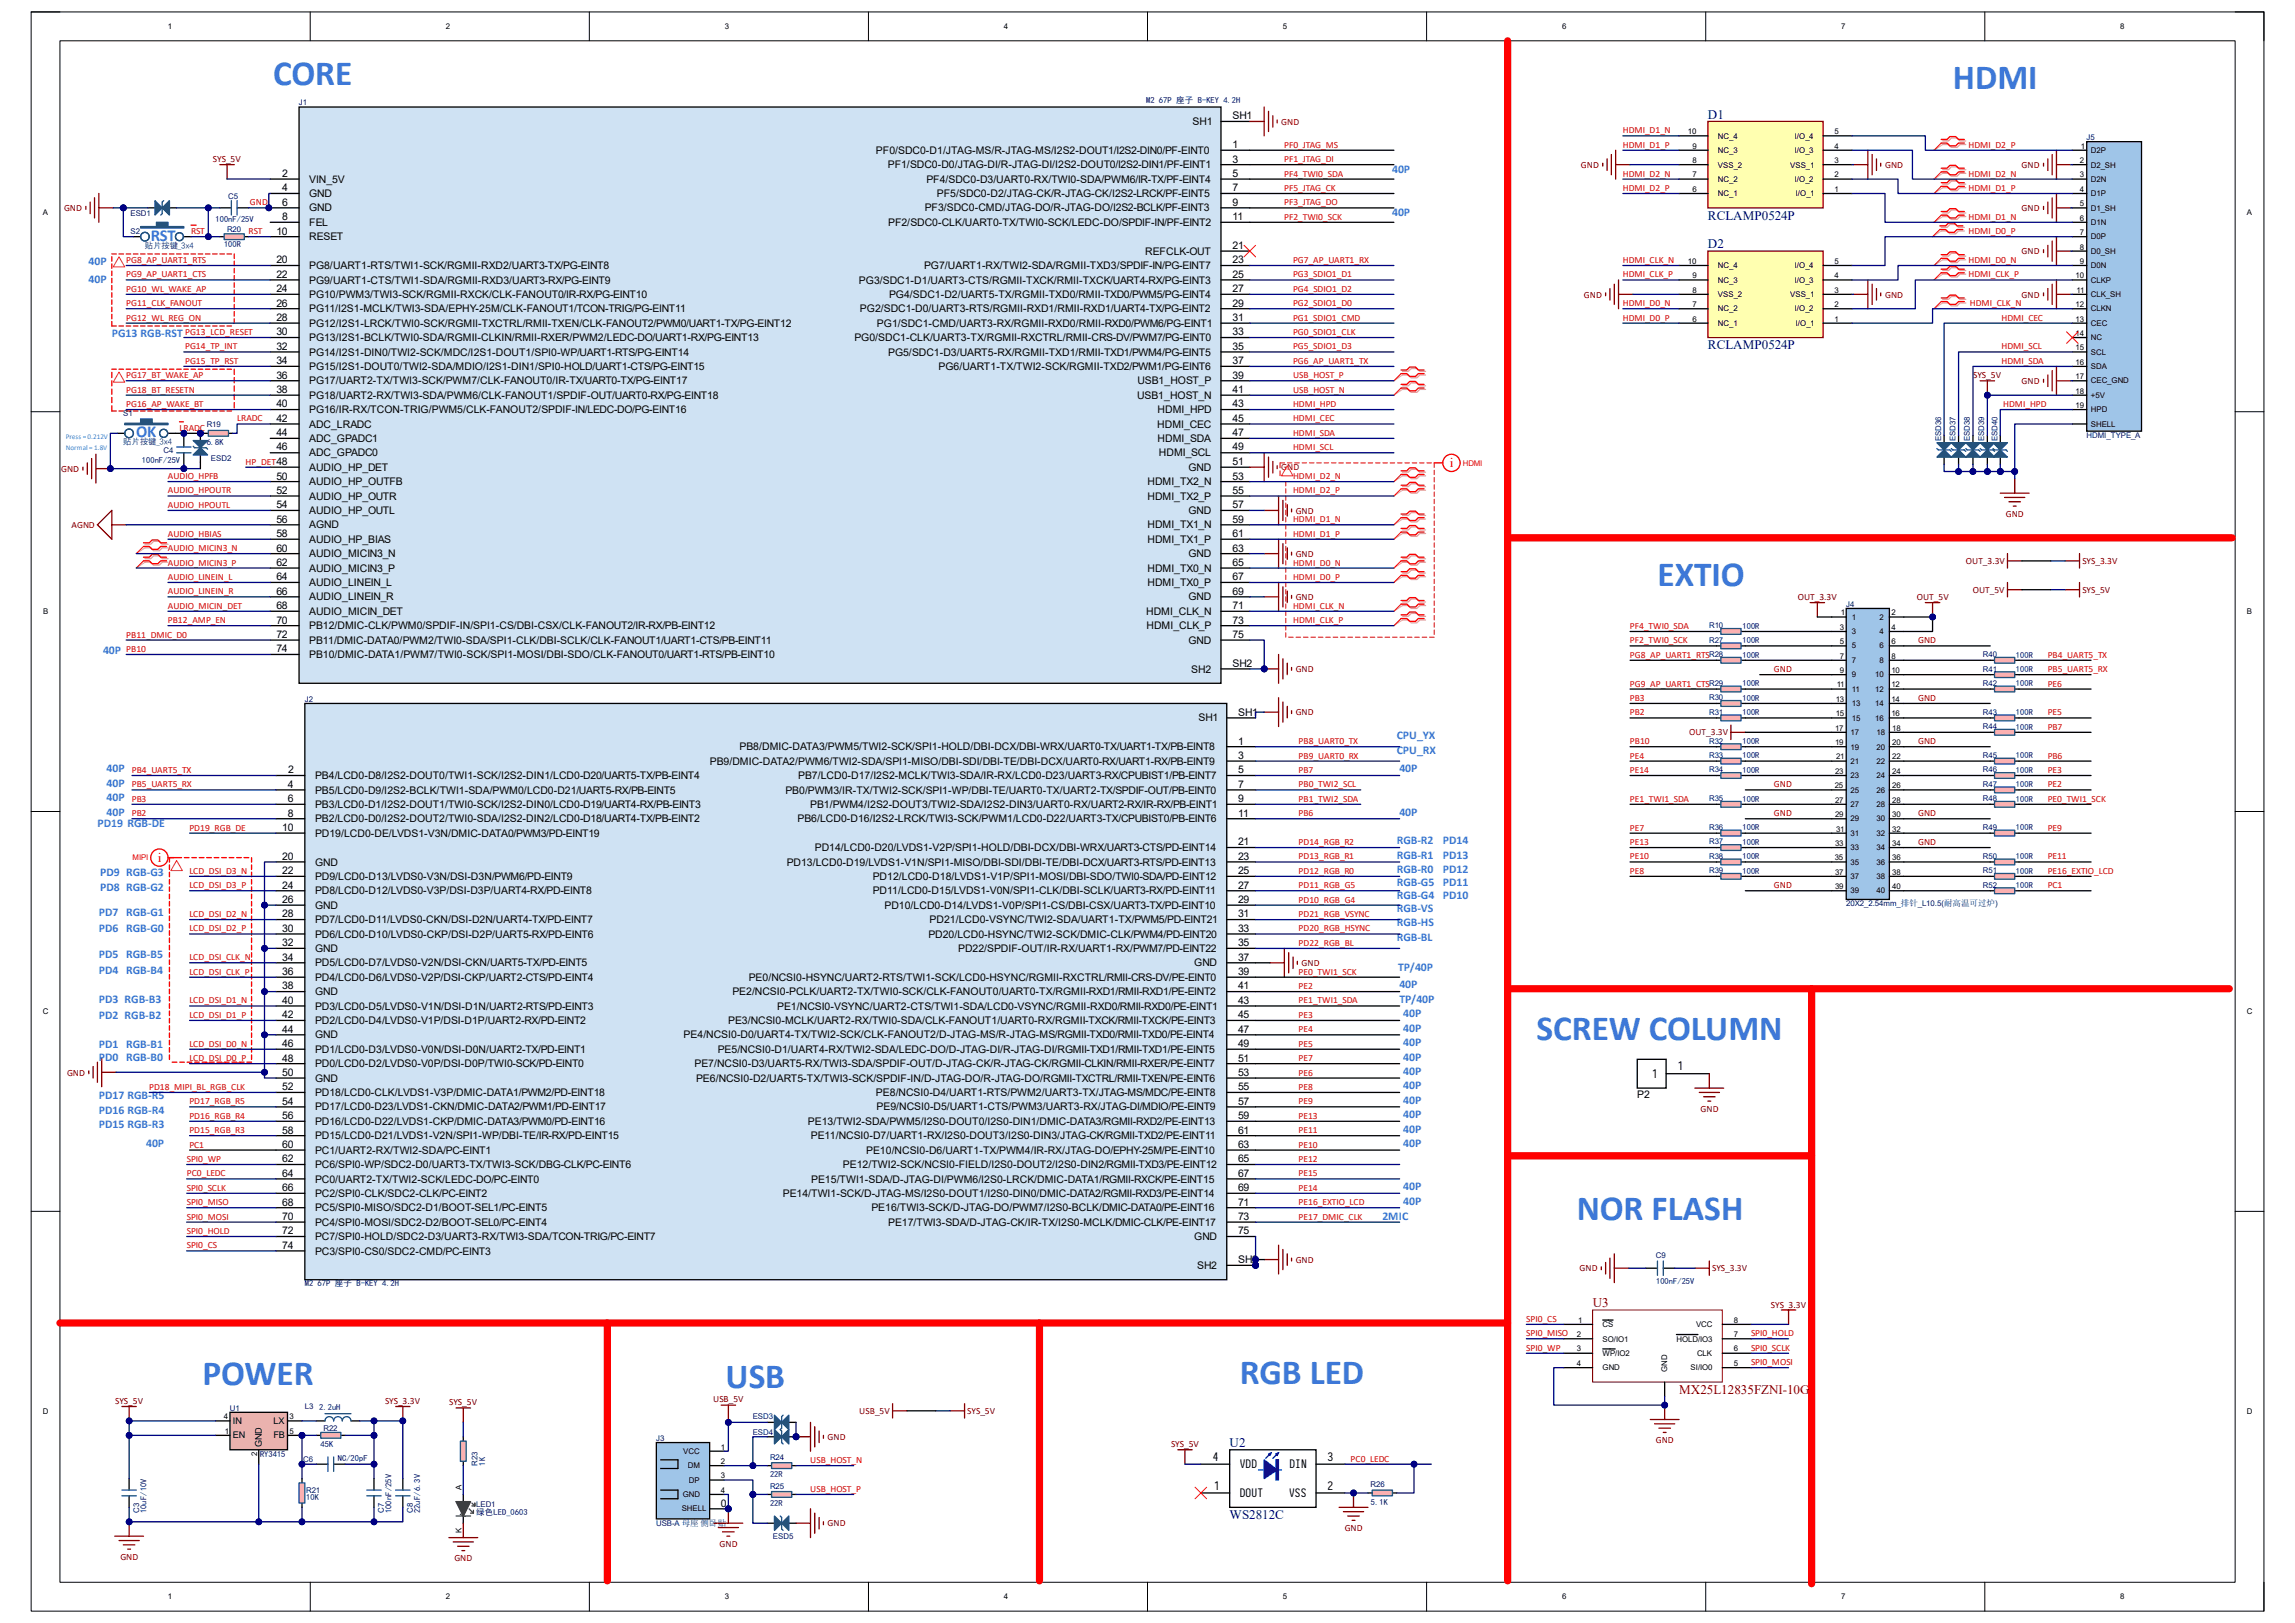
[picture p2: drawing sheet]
<svg xmlns="http://www.w3.org/2000/svg" width="297mm" height="210mm" viewBox="0 0 297 210" stroke-linecap="round" stroke-linejoin="round" font-family="sans-serif">
<defs><g id="words">
<g font-size="4.6" fill="#3c78d8">
<text x="35.3" y="11">CORE</text>
<text x="252.7" y="11.5">HDMI</text>
<text x="214.5" y="75.8">EXTIO</text>
<text x="198.8" y="134.5">SCREW COLUMN</text>
<text x="204" y="157.9">NOR FLASH</text>
<text x="26.2" y="179.3">POWER</text>
<text x="93.9" y="179.7">USB</text>
<text x="160.4" y="179.1">RGB LED</text>
</g>
<g font-size="2.2" fill="#3c78d8">
<text x="19.5" y="31.2">RST</text>
<text x="17.6" y="56.5">OK</text>
</g>
<g font-size="1.7" fill="#000080">
<text x="221" y="15.4">D1</text>
<text x="221" y="28.4">RCLAMP0524P</text>
<text x="221" y="32.1">D2</text>
<text x="221" y="45.2">RCLAMP0524P</text>
<text x="159.1" y="187.2">U2</text>
<text x="159.1" y="196.6">WS2812C</text>
</g>
<g font-size="1.7" fill="#f00">
<text x="187.6" y="60.5">i</text>
<text x="20.4" y="111.5">i</text>
</g>
<g font-size="1.7" fill="#800000">
<text x="206.1" y="169.2">U3</text>
<text x="217.3" y="180.3">MX25L12835FZNI-10G</text>
</g>
<g font-size="1.5" fill="#3c78d8">
<text x="180.2" y="22.4">40P</text>
<text x="180.2" y="28">40P</text>
<text x="11.5" y="34.2">40P</text>
<text x="11.5" y="36.6">40P</text>
<text x="14.5" y="43.6">PG13 RGB-RST</text>
<text x="13.3" y="84.6">40P</text>
<text x="180.8" y="95.7">CPU_YX</text>
<text x="13.8" y="99.9">40P</text>
<text x="13.8" y="101.8">40P</text>
<text x="180.8" y="97.5">CPU_RX</text>
<text x="181.1" y="99.9">40P</text>
<text x="12.6" y="107">PD19 RGB-DE</text>
<text x="13.8" y="103.7">40P</text>
<text x="13.8" y="105.5">40P</text>
<text x="181.1" y="105.5">40P</text>
<text x="13" y="113.4">PD9 RGB-G3</text>
<text x="180.8" y="113">RGB-R0</text>
<text x="180.8" y="111.1">RGB-R1</text>
<text x="180.8" y="109.3">RGB-R2</text>
<text x="186.7" y="113">PD12</text>
<text x="186.7" y="111.1">PD13</text>
<text x="186.7" y="109.3">PD14</text>
<text x="12.8" y="118.6">PD7 RGB-G1</text>
<text x="13" y="115.2">PD8 RGB-G2</text>
<text x="180.8" y="116.3">RGB-G4</text>
<text x="180.8" y="114.7">RGB-G5</text>
<text x="180.8" y="119.9">RGB-HS</text>
<text x="180.8" y="118">RGB-VS</text>
<text x="186.7" y="116.3">PD10</text>
<text x="186.7" y="114.7">PD11</text>
<text x="12.8" y="124">PD5 RGB-B5</text>
<text x="12.8" y="120.6">PD6 RGB-G0</text>
<text x="180.8" y="121.8">RGB-BL</text>
<text x="180.9" y="125.7">TP/40P</text>
<text x="12.8" y="131.8">PD2 RGB-B2</text>
<text x="12.8" y="129.8">PD3 RGB-B3</text>
<text x="12.8" y="126">PD4 RGB-B4</text>
<text x="181.1" y="127.9">40P</text>
<text x="181.1" y="129.8">TP/40P</text>
<text x="181.6" y="131.6">40P</text>
<text x="12.8" y="137.2">PD0 RGB-B0</text>
<text x="12.8" y="135.6">PD1 RGB-B1</text>
<text x="181.6" y="133.5">40P</text>
<text x="181.6" y="135.4">40P</text>
<text x="181.6" y="137.2">40P</text>
<text x="12.8" y="142.2">PD17 RGB-R5</text>
<text x="181.6" y="139.1">40P</text>
<text x="181.6" y="141">40P</text>
<text x="181.6" y="142.8">40P</text>
<text x="12.8" y="146">PD15 RGB-R3</text>
<text x="12.8" y="144.1">PD16 RGB-R4</text>
<text x="18.9" y="148.4">40P</text>
<text x="181.6" y="144.7">40P</text>
<text x="181.6" y="146.6">40P</text>
<text x="181.6" y="148.4">40P</text>
<text x="181.6" y="155.9">40P</text>
<text x="181.6" y="154">40P</text>
<text x="178.9" y="157.9">2MIC</text>
</g>
<g font-size="1.5">
<text x="213.8" y="139.4">1</text>
<text x="217.1" y="138.5">1</text>
<text x="157" y="189.1">4</text>
<text x="160.4" y="190">VDD</text>
<text x="166.9" y="190">DIN</text>
<text x="171.8" y="189.1">3</text>
<text x="157.1" y="192.8">1</text>
<text x="160.4" y="193.7">DOUT</text>
<text x="166.8" y="193.7">VSS</text>
<text x="171.8" y="192.8">2</text>
</g>
<g font-size="1.4">
<text x="154.3" y="16.2">SH1</text>
<text x="159.5" y="15.5">SH1</text>
<text x="36.5" y="22.9">2</text>
<text x="40" y="23.6">VIN_5V</text>
<text x="113.4" y="19.9">PF0/SDC0-D1/JTAG-MS/R-JTAG-MS/I2S2-DOUT1/I2S2-DIN0/PF-EINT0</text>
<text x="114.9" y="21.8">PF1/SDC0-D0/JTAG-DI/R-JTAG-DI/I2S2-DOUT0/I2S2-DIN1/PF-EINT1</text>
<text x="119.9" y="23.6">PF4/SDC0-D3/UART0-RX/TWI0-SDA/PWM6/IR-TX/PF-EINT4</text>
<text x="159.5" y="19.2">1</text>
<text x="159.5" y="21">3</text>
<text x="159.5" y="22.9">5</text>
<text x="36.5" y="24.8">4</text>
<text x="36.5" y="26.6">6</text>
<text x="36.5" y="28.5">8</text>
<text x="40" y="25.5">GND</text>
<text x="40" y="27.3">GND</text>
<text x="40" y="29.2">FEL</text>
<text x="114.9" y="29.2">PF2/SDC0-CLK/UART0-TX/TWI0-SCK/LEDC-DO/SPDIF-IN/PF-EINT2</text>
<text x="119.7" y="27.3">PF3/SDC0-CMD/JTAG-DO/R-JTAG-DO/I2S2-BCLK/PF-EINT3</text>
<text x="121.2" y="25.5">PF5/SDC0-D2/JTAG-CK/R-JTAG-CK/I2S2-LRCK/PF-EINT5</text>
<text x="159.5" y="24.8">7</text>
<text x="159.5" y="26.6">9</text>
<text x="159.5" y="28.5">11</text>
<text x="35.8" y="30.4">10</text>
<text x="35.8" y="34.1">20</text>
<text x="35.8" y="35.9">22</text>
<text x="40" y="31.1">RESET</text>
<text x="40" y="34.8">PG8/UART1-RTS/TWI1-SCK/RGMII-RXD2/UART3-TX/PG-EINT8</text>
<text x="119.6" y="34.8">PG7/UART1-RX/TWI2-SDA/RGMII-TXD3/SPDIF-IN/PG-EINT7</text>
<text x="148.2" y="33">REFCLK-OUT</text>
<text x="159.5" y="32.2">21</text>
<text x="159.5" y="34.1">23</text>
<text x="159.5" y="35.9">25</text>
<text x="35.8" y="37.8">24</text>
<text x="35.8" y="39.7">26</text>
<text x="35.8" y="41.5">28</text>
<text x="40" y="36.7">PG9/UART1-CTS/TWI1-SDA/RGMII-RXD3/UART3-RX/PG-EINT9</text>
<text x="40" y="38.6">PG10/PWM3/TWI3-SCK/RGMII-RXCK/CLK-FANOUT0/IR-RX/PG-EINT10</text>
<text x="40" y="40.4">PG11/I2S1-MCLK/TWI3-SDA/EPHY-25M/CLK-FANOUT1/TCON-TRIG/PG-EINT11</text>
<text x="111.2" y="36.7">PG3/SDC1-D1/UART3-CTS/RGMII-TXCK/RMII-TXCK/UART4-RX/PG-EINT3</text>
<text x="111.3" y="40.4">PG2/SDC1-D0/UART3-RTS/RGMII-RXD1/RMII-RXD1/UART4-TX/PG-EINT2</text>
<text x="115.1" y="38.6">PG4/SDC1-D2/UART5-TX/RGMII-TXD0/RMII-TXD0/PWM5/PG-EINT4</text>
<text x="159.5" y="37.8">27</text>
<text x="159.5" y="39.7">29</text>
<text x="159.5" y="41.5">31</text>
<text x="35.8" y="43.4">30</text>
<text x="35.8" y="45.3">32</text>
<text x="35.8" y="47.1">34</text>
<text x="40" y="42.3">PG12/I2S1-LRCK/TWI0-SCK/RGMII-TXCTRL/RMII-TXEN/CLK-FANOUT2/PWM0/UART1-TX/PG-EINT12</text>
<text x="40" y="44.2">PG13/I2S1-BCLK/TWI0-SDA/RGMII-CLKIN/RMII-RXER/PWM2/LEDC-DO/UART1-RX/PG-EINT13</text>
<text x="40" y="46">PG14/I2S1-DIN0/TWI2-SCK/MDC/I2S1-DOUT1/SPI0-WP/UART1-RTS/PG-EINT14</text>
<text x="40" y="47.9">PG15/I2S1-DOUT0/TWI2-SDA/MDIO/I2S1-DIN1/SPI0-HOLD/UART1-CTS/PG-EINT15</text>
<text x="110.6" y="44.2">PG0/SDC1-CLK/UART3-TX/RGMII-RXCTRL/RMII-CRS-DV/PWM7/PG-EINT0</text>
<text x="113.5" y="42.3">PG1/SDC1-CMD/UART3-RX/RGMII-RXD0/RMII-RXD0/PWM6/PG-EINT1</text>
<text x="114.9" y="46">PG5/SDC1-D3/UART5-RX/RGMII-TXD1/RMII-TXD1/PWM4/PG-EINT5</text>
<text x="121.5" y="47.9">PG6/UART1-TX/TWI2-SCK/RGMII-TXD2/PWM1/PG-EINT6</text>
<text x="159.5" y="43.4">33</text>
<text x="159.5" y="45.3">35</text>
<text x="159.5" y="47.1">37</text>
<text x="35.8" y="49">36</text>
<text x="35.8" y="50.8">38</text>
<text x="35.8" y="52.7">40</text>
<text x="40" y="49.7">PG17/UART2-TX/TWI3-SCK/PWM7/CLK-FANOUT0/IR-TX/UART0-TX/PG-EINT17</text>
<text x="40" y="51.6">PG18/UART2-RX/TWI3-SDA/PWM6/CLK-FANOUT1/SPDIF-OUT/UART0-RX/PG-EINT18</text>
<text x="40" y="53.5">PG16/IR-RX/TCON-TRIG/PWM5/CLK-FANOUT2/SPDIF-IN/LEDC-DO/PG-EINT16</text>
<text x="147.2" y="51.6">USB1_HOST_N</text>
<text x="147.2" y="49.7">USB1_HOST_P</text>
<text x="149.8" y="53.5">HDMI_HPD</text>
<text x="159.5" y="49">39</text>
<text x="159.5" y="50.8">41</text>
<text x="159.5" y="52.7">43</text>
<text x="35.8" y="54.6">42</text>
<text x="35.8" y="56.4">44</text>
<text x="35.8" y="58.3">46</text>
<text x="40" y="55.3">ADC_LRADC</text>
<text x="40" y="57.2">ADC_GPADC1</text>
<text x="40" y="59.1">ADC_GPADC0</text>
<text x="149.8" y="55.3">HDMI_CEC</text>
<text x="149.8" y="57.2">HDMI_SDA</text>
<text x="150" y="59.1">HDMI_SCL</text>
<text x="159.5" y="54.6">45</text>
<text x="159.5" y="56.4">47</text>
<text x="159.5" y="58.3">49</text>
<text x="35.8" y="62.1">50</text>
<text x="35.8" y="63.9">52</text>
<text x="35.8" y="65.8">54</text>
<text x="40" y="60.9">AUDIO_HP_DET</text>
<text x="40" y="62.8">AUDIO_HP_OUTFB</text>
<text x="40" y="64.6">AUDIO_HP_OUTR</text>
<text x="148.5" y="62.8">HDMI_TX2_N</text>
<text x="148.5" y="64.6">HDMI_TX2_P</text>
<text x="153.8" y="60.9">GND</text>
<text x="159.5" y="60.2">51</text>
<text x="159.5" y="62.1">53</text>
<text x="159.5" y="63.9">55</text>
<text x="159.5" y="65.8">57</text>
<text x="35.8" y="67.6">56</text>
<text x="35.8" y="69.5">58</text>
<text x="35.8" y="71.4">60</text>
<text x="40" y="66.5">AUDIO_HP_OUTL</text>
<text x="40" y="68.4">AGND</text>
<text x="40" y="70.2">AUDIO_HP_BIAS</text>
<text x="148.5" y="68.4">HDMI_TX1_N</text>
<text x="148.5" y="70.2">HDMI_TX1_P</text>
<text x="153.8" y="66.5">GND</text>
<text x="159.5" y="67.6">59</text>
<text x="159.5" y="69.5">61</text>
<text x="159.5" y="71.4">63</text>
<text x="35.8" y="73.2">62</text>
<text x="35.8" y="75.1">64</text>
<text x="35.8" y="77">66</text>
<text x="40" y="72.1">AUDIO_MICIN3_N</text>
<text x="40" y="74">AUDIO_MICIN3_P</text>
<text x="40" y="75.8">AUDIO_LINEIN_L</text>
<text x="40" y="77.7">AUDIO_LINEIN_R</text>
<text x="148.5" y="74">HDMI_TX0_N</text>
<text x="148.5" y="75.8">HDMI_TX0_P</text>
<text x="153.8" y="72.1">GND</text>
<text x="153.8" y="77.7">GND</text>
<text x="159.5" y="73.2">65</text>
<text x="159.5" y="75.1">67</text>
<text x="159.5" y="77">69</text>
<text x="35.8" y="78.8">68</text>
<text x="35.8" y="80.7">70</text>
<text x="35.8" y="82.5">72</text>
<text x="40" y="79.5">AUDIO_MICIN_DET</text>
<text x="40" y="81.4">PB12/DMIC-CLK/PWM0/SPDIF-IN/SPI1-CS/DBI-CSX/CLK-FANOUT2/IR-RX/PB-EINT12</text>
<text x="40" y="83.3">PB11/DMIC-DATA0/PWM2/TWI0-SDA/SPI1-CLK/DBI-SCLK/CLK-FANOUT1/UART1-CTS/PB-EINT11</text>
<text x="148.3" y="79.5">HDMI_CLK_N</text>
<text x="148.4" y="81.4">HDMI_CLK_P</text>
<text x="153.8" y="83.3">GND</text>
<text x="159.5" y="78.8">71</text>
<text x="159.5" y="80.7">73</text>
<text x="159.5" y="82.5">75</text>
<text x="35.8" y="84.4">74</text>
<text x="40" y="85.2">PB10/DMIC-DATA1/PWM7/TWI0-SCK/SPI1-MOSI/DBI-SDO/CLK-FANOUT0/UART1-RTS/PB-EINT10</text>
<text x="154.2" y="87">SH2</text>
<text x="159.5" y="86.3">SH2</text>
<text x="155.1" y="93.3">SH1</text>
<text x="160.2" y="92.6">SH1</text>
<text x="37.3" y="101.9">4</text>
<text x="37.3" y="100.1">2</text>
<text x="40.8" y="100.8">PB4/LCD0-D8/I2S2-DOUT0/TWI1-SCK/I2S2-DIN1/LCD0-D20/UART5-TX/PB-EINT4</text>
<text x="91.9" y="98.9">PB9/DMIC-DATA2/PWM6/TWI2-SDA/SPI1-MISO/DBI-SDI/DBI-TE/DBI-DCX/UART0-RX/UART1-RX/PB-EINT9</text>
<text x="95.7" y="97.1">PB8/DMIC-DATA3/PWM5/TWI2-SCK/SPI1-HOLD/DBI-DCX/DBI-WRX/UART0-TX/UART1-TX/PB-EINT8</text>
<text x="103.3" y="100.8">PB7/LCD0-D17/I2S2-MCLK/TWI3-SDA/IR-RX/LCD0-D23/UART3-RX/CPUBIST1/PB-EINT7</text>
<text x="160.2" y="96.4">1</text>
<text x="160.2" y="98.2">3</text>
<text x="160.2" y="100.1">5</text>
<text x="160.2" y="101.9">7</text>
<text x="36.5" y="107.5">10</text>
<text x="37.3" y="103.8">6</text>
<text x="37.3" y="105.7">8</text>
<text x="40.8" y="102.7">PB5/LCD0-D9/I2S2-BCLK/TWI1-SDA/PWM0/LCD0-D21/UART5-RX/PB-EINT5</text>
<text x="40.8" y="104.6">PB3/LCD0-D1/I2S2-DOUT1/TWI0-SCK/I2S2-DIN0/LCD0-D19/UART4-RX/PB-EINT3</text>
<text x="40.8" y="106.4">PB2/LCD0-D0/I2S2-DOUT2/TWI0-SDA/I2S2-DIN2/LCD0-D18/UART4-TX/PB-EINT2</text>
<text x="101.6" y="102.7">PB0/PWM3/IR-TX/TWI2-SCK/SPI1-WP/DBI-TE/UART0-TX/UART2-TX/SPDIF-OUT/PB-EINT0</text>
<text x="103.2" y="106.4">PB6/LCD0-D16/I2S2-LRCK/TWI3-SCK/PWM1/LCD0-D22/UART3-TX/CPUBIST0/PB-EINT6</text>
<text x="104.9" y="104.6">PB1/PWM4/I2S2-DOUT3/TWI2-SDA/I2S2-DIN3/UART0-RX/UART2-RX/IR-RX/PB-EINT1</text>
<text x="160.2" y="103.8">9</text>
<text x="160.2" y="105.7">11</text>
<text x="36.5" y="111.3">20</text>
<text x="36.5" y="113.1">22</text>
<text x="40.8" y="108.3">PD19/LCD0-DE/LVDS1-V3N/DMIC-DATA0/PWM3/PD-EINT19</text>
<text x="40.8" y="112">GND</text>
<text x="40.8" y="113.9">PD9/LCD0-D13/LVDS0-V3N/DSI-D3N/PWM6/PD-EINT9</text>
<text x="101.8" y="112">PD13/LCD0-D19/LVDS1-V1N/SPI1-MISO/DBI-SDI/DBI-TE/DBI-DCX/UART3-RTS/PD-EINT13</text>
<text x="105.5" y="110.2">PD14/LCD0-D20/LVDS1-V2P/SPI1-HOLD/DBI-DCX/DBI-WRX/UART3-CTS/PD-EINT14</text>
<text x="112.9" y="113.9">PD12/LCD0-D18/LVDS1-V1P/SPI1-MOSI/DBI-SDO/TWI0-SDA/PD-EINT12</text>
<text x="160.2" y="109.4">21</text>
<text x="160.2" y="111.3">23</text>
<text x="160.2" y="113.1">25</text>
<text x="36.5" y="115">24</text>
<text x="36.5" y="116.8">26</text>
<text x="36.5" y="118.7">28</text>
<text x="40.8" y="115.7">PD8/LCD0-D12/LVDS0-V3P/DSI-D3P/UART4-RX/PD-EINT8</text>
<text x="40.8" y="117.6">GND</text>
<text x="40.8" y="119.5">PD7/LCD0-D11/LVDS0-CKN/DSI-D2N/UART4-TX/PD-EINT7</text>
<text x="112.9" y="115.7">PD11/LCD0-D15/LVDS1-V0N/SPI1-CLK/DBI-SCLK/UART3-RX/PD-EINT11</text>
<text x="114.5" y="117.6">PD10/LCD0-D14/LVDS1-V0P/SPI1-CS/DBI-CSX/UART3-TX/PD-EINT10</text>
<text x="120.3" y="119.5">PD21/LCD0-VSYNC/TWI2-SDA/UART1-TX/PWM5/PD-EINT21</text>
<text x="160.2" y="115">27</text>
<text x="160.2" y="116.8">29</text>
<text x="160.2" y="118.7">31</text>
<text x="36.5" y="120.6">30</text>
<text x="36.5" y="122.4">32</text>
<text x="36.5" y="124.3">34</text>
<text x="40.8" y="121.3">PD6/LCD0-D10/LVDS0-CKP/DSI-D2P/UART5-RX/PD-EINT6</text>
<text x="40.8" y="123.2">GND</text>
<text x="40.8" y="125.1">PD5/LCD0-D7/LVDS0-V2N/DSI-CKN/UART5-TX/PD-EINT5</text>
<text x="120.1" y="121.3">PD20/LCD0-HSYNC/TWI2-SCK/DMIC-CLK/PWM4/PD-EINT20</text>
<text x="124" y="123.2">PD22/SPDIF-OUT/IR-RX/UART1-RX/PWM7/PD-EINT22</text>
<text x="154.6" y="125.1">GND</text>
<text x="160.2" y="120.6">33</text>
<text x="160.2" y="122.4">35</text>
<text x="160.2" y="124.3">37</text>
<text x="36.5" y="126.2">36</text>
<text x="36.5" y="128">38</text>
<text x="36.5" y="129.9">40</text>
<text x="36.5" y="131.7">42</text>
<text x="40.8" y="126.9">PD4/LCD0-D6/LVDS0-V2P/DSI-CKP/UART2-CTS/PD-EINT4</text>
<text x="40.8" y="128.8">GND</text>
<text x="40.8" y="130.6">PD3/LCD0-D5/LVDS0-V1N/DSI-D1N/UART2-RTS/PD-EINT3</text>
<text x="94.8" y="128.8">PE2/NCSI0-PCLK/UART2-TX/TWI0-SCK/CLK-FANOUT0/UART0-TX/RGMII-RXD1/RMII-RXD1/PE-EINT2</text>
<text x="96.9" y="126.9">PE0/NCSI0-HSYNC/UART2-RTS/TWI1-SCK/LCD0-HSYNC/RGMII-RXCTRL/RMII-CRS-DV/PE-EINT0</text>
<text x="100.6" y="130.6">PE1/NCSI0-VSYNC/UART2-CTS/TWI1-SDA/LCD0-VSYNC/RGMII-RXD0/RMII-RXD0/PE-EINT1</text>
<text x="160.2" y="126.2">39</text>
<text x="160.2" y="128">41</text>
<text x="160.2" y="129.9">43</text>
<text x="160.2" y="131.7">45</text>
<text x="36.5" y="133.6">44</text>
<text x="36.5" y="135.5">46</text>
<text x="36.5" y="137.4">48</text>
<text x="40.8" y="132.5">PD2/LCD0-D4/LVDS0-V1P/DSI-D1P/UART2-RX/PD-EINT2</text>
<text x="40.8" y="134.4">GND</text>
<text x="40.8" y="136.2">PD1/LCD0-D3/LVDS0-V0N/DSI-D0N/UART2-TX/PD-EINT1</text>
<text x="88.5" y="134.4">PE4/NCSI0-D0/UART4-TX/TWI2-SCK/CLK-FANOUT2/D-JTAG-MS/R-JTAG-MS/RGMII-TXD0/RMII-TXD0/PE-EINT4</text>
<text x="92.9" y="136.2">PE5/NCSI0-D1/UART4-RX/TWI2-SDA/LEDC-DO/D-JTAG-DI/R-JTAG-DI/RGMII-TXD1/RMII-TXD1/PE-EINT5</text>
<text x="94.2" y="132.5">PE3/NCSI0-MCLK/UART2-RX/TWI0-SDA/CLK-FANOUT1/UART0-RX/RGMII-TXCK/RMII-TXCK/PE-EINT3</text>
<text x="160.2" y="133.6">47</text>
<text x="160.2" y="135.5">49</text>
<text x="160.2" y="137.4">51</text>
<text x="36.5" y="139.2">50</text>
<text x="36.5" y="141.1">52</text>
<text x="36.5" y="143">54</text>
<text x="40.8" y="138.1">PD0/LCD0-D2/LVDS0-V0P/DSI-D0P/TWI0-SCK/PD-EINT0</text>
<text x="40.8" y="140">GND</text>
<text x="40.8" y="141.8">PD18/LCD0-CLK/LVDS1-V3P/DMIC-DATA1/PWM2/PD-EINT18</text>
<text x="40.8" y="143.7">PD17/LCD0-D23/LVDS1-CKN/DMIC-DATA2/PWM1/PD-EINT17</text>
<text x="89.9" y="138.1">PE7/NCSI0-D3/UART5-RX/TWI3-SDA/SPDIF-OUT/D-JTAG-CK/R-JTAG-CK/RGMII-CLKIN/RMII-RXER/PE-EINT7</text>
<text x="90.1" y="140">PE6/NCSI0-D2/UART5-TX/TWI3-SCK/SPDIF-IN/D-JTAG-DO/R-JTAG-DO/RGMII-TXCTRL/RMII-TXEN/PE-EINT6</text>
<text x="113.4" y="141.8">PE8/NCSI0-D4/UART1-RTS/PWM2/UART3-TX/JTAG-MS/MDC/PE-EINT8</text>
<text x="113.5" y="143.7">PE9/NCSI0-D5/UART1-CTS/PWM3/UART3-RX/JTAG-DI/MDIO/PE-EINT9</text>
<text x="160.2" y="139.2">53</text>
<text x="160.2" y="141.1">55</text>
<text x="160.2" y="143">57</text>
<text x="211.9" y="142">P2</text>
<text x="36.5" y="144.8">56</text>
<text x="36.5" y="146.7">58</text>
<text x="36.5" y="148.5">60</text>
<text x="40.8" y="145.5">PD16/LCD0-D22/LVDS1-CKP/DMIC-DATA3/PWM0/PD-EINT16</text>
<text x="40.8" y="147.4">PD15/LCD0-D21/LVDS1-V2N/SPI1-WP/DBI-TE/IR-RX/PD-EINT15</text>
<text x="40.8" y="149.3">PC1/UART2-RX/TWI2-SDA/PC-EINT1</text>
<text x="104.6" y="145.5">PE13/TWI2-SDA/PWM5/I2S0-DOUT0/I2S0-DIN1/DMIC-DATA3/RGMII-RXD2/PE-EINT13</text>
<text x="104.9" y="147.4">PE11/NCSI0-D7/UART1-RX/I2S0-DOUT3/I2S0-DIN3/JTAG-CK/RGMII-TXD2/PE-EINT11</text>
<text x="112.1" y="149.3">PE10/NCSI0-D6/UART1-TX/PWM4/IR-RX/JTAG-DO/EPHY-25M/PE-EINT10</text>
<text x="160.2" y="144.8">59</text>
<text x="160.2" y="146.7">61</text>
<text x="160.2" y="148.5">63</text>
<text x="36.5" y="150.4">62</text>
<text x="36.5" y="152.3">64</text>
<text x="36.5" y="154.1">66</text>
<text x="36.5" y="156">68</text>
<text x="40.8" y="151.1">PC6/SPI0-WP/SDC2-D0/UART3-TX/TWI3-SCK/DBG-CLK/PC-EINT6</text>
<text x="40.8" y="153">PC0/UART2-TX/TWI2-SCK/LEDC-DO/PC-EINT0</text>
<text x="40.8" y="154.9">PC2/SPI0-CLK/SDC2-CLK/PC-EINT2</text>
<text x="101.3" y="154.9">PE14/TWI1-SCK/D-JTAG-MS/I2S0-DOUT1/I2S0-DIN0/DMIC-DATA2/RGMII-RXD3/PE-EINT14</text>
<text x="105" y="153">PE15/TWI1-SDA/D-JTAG-DI/PWM6/I2S0-LRCK/DMIC-DATA1/RGMII-RXCK/PE-EINT15</text>
<text x="109.1" y="151.1">PE12/TWI2-SCK/NCSI0-FIELD/I2S0-DOUT2/I2S0-DIN2/RGMII-TXD3/PE-EINT12</text>
<text x="160.2" y="150.4">65</text>
<text x="160.2" y="152.3">67</text>
<text x="160.2" y="154.1">69</text>
<text x="160.2" y="156">71</text>
<text x="36.5" y="157.9">70</text>
<text x="36.5" y="159.7">72</text>
<text x="36.5" y="161.6">74</text>
<text x="40.8" y="156.8">PC5/SPI0-MISO/SDC2-D1/BOOT-SEL1/PC-EINT5</text>
<text x="40.8" y="158.6">PC4/SPI0-MOSI/SDC2-D2/BOOT-SEL0/PC-EINT4</text>
<text x="40.8" y="160.5">PC7/SPI0-HOLD/SDC2-D3/UART3-RX/TWI3-SDA/TCON-TRIG/PC-EINT7</text>
<text x="112.8" y="156.8">PE16/TWI3-SCK/D-JTAG-DO/PWM7/I2S0-BCLK/DMIC-DATA0/PE-EINT16</text>
<text x="114.9" y="158.6">PE17/TWI3-SDA/D-JTAG-CK/IR-TX/I2S0-MCLK/DMIC-CLK/PE-EINT17</text>
<text x="154.6" y="160.5">GND</text>
<text x="160.2" y="157.9">73</text>
<text x="160.2" y="159.7">75</text>
<text x="40.8" y="162.3">PC3/SPI0-CS0/SDC2-CMD/PC-EINT3</text>
<text x="154.9" y="164.2">SH2</text>
<text x="160.2" y="163.4">SH2</text>
<text x="93.3" y="194.9">0</text>
</g>
<g font-size="1.2" fill="#800000">
<text x="165.8" y="16.1">GND</text>
<text x="27.6" y="21">SYS_5V</text>
<text x="204.6" y="21.7">GND</text>
<text x="244" y="21.7">GND</text>
<text x="261.6" y="21.7">GND</text>
<text x="8.3" y="27.3">GND</text>
<text x="261.6" y="27.3">GND</text>
<text x="261.6" y="32.9">GND</text>
<text x="205" y="38.5">GND</text>
<text x="244" y="38.5">GND</text>
<text x="261.6" y="38.5">GND</text>
<text x="255.4" y="48.9">SYS_5V</text>
<text x="261.6" y="49.7">GND</text>
<text x="7.9" y="61">GND</text>
<text x="165.8" y="60.9">GND</text>
<text x="9.3" y="68.3">AGND</text>
<text x="167.7" y="66.5">GND</text>
<text x="259.6" y="66.8">GND</text>
<text x="167.7" y="77.6">GND</text>
<text x="167.7" y="72.1">GND</text>
<text x="232.7" y="77.6">OUT_3.3V</text>
<text x="248.1" y="77.6">OUT_5V</text>
<text x="254.4" y="73">OUT_3.3V</text>
<text x="255.3" y="76.7">OUT_5V</text>
<text x="269.5" y="76.7">SYS_5V</text>
<text x="269.5" y="73">SYS_3.3V</text>
<text x="167.7" y="87">GND</text>
<text x="167.7" y="92.6">GND</text>
<text x="218.6" y="95.2">OUT_3.3V</text>
<text x="168.4" y="125">GND</text>
<text x="8.7" y="139.2">GND</text>
<text x="220.1" y="143.8">GND</text>
<text x="167.7" y="163.4">GND</text>
<text x="204.4" y="164.5">GND</text>
<text x="221.6" y="164.5">SYS_3.3V</text>
<text x="229.2" y="169.2">SYS_3.3V</text>
<text x="14.9" y="181.7">SYS_5V</text>
<text x="49.8" y="181.7">SYS_3.3V</text>
<text x="58.1" y="181.9">SYS_5V</text>
<text x="92.3" y="181.5">USB_5V</text>
<text x="111.2" y="183">USB_5V</text>
<text x="125.2" y="183">SYS_5V</text>
<text x="107.1" y="186.4">GND</text>
<text x="151.6" y="187.3">SYS_5V</text>
<text x="214.3" y="186.7">GND</text>
<text x="107.1" y="197.5">GND</text>
<text x="15.6" y="201.8">GND</text>
<text x="58.8" y="202">GND</text>
<text x="93.1" y="200.2">GND</text>
<text x="174" y="198.1">GND</text>
</g>
<g font-size="1.2" fill="#c00">
<text x="210" y="17.3">HDMI_D1_N</text>
<text x="166.2" y="22.9">PF4_TWI0_SDA</text>
<text x="166.2" y="21">PF1_JTAG_DI</text>
<text x="166.2" y="19.1">PF0_JTAG_MS</text>
<text x="210" y="22.9">HDMI_D2_N</text>
<text x="210" y="19.1">HDMI_D1_P</text>
<text x="254.8" y="22.9">HDMI_D2_N</text>
<text x="254.8" y="19.1">HDMI_D2_P</text>
<text x="32.3" y="26.6">GND</text>
<text x="166.2" y="26.6">PF3_JTAG_DO</text>
<text x="166.2" y="24.7">PF5_JTAG_CK</text>
<text x="166.2" y="28.4">PF2_TWI0_SCK</text>
<text x="210" y="24.7">HDMI_D2_P</text>
<text x="254.8" y="28.4">HDMI_D1_N</text>
<text x="254.8" y="24.7">HDMI_D1_P</text>
<text x="16.3" y="34">PG8_AP_UART1_RTS</text>
<text x="16.3" y="35.9">PG9_AP_UART1_CTS</text>
<text x="24.7" y="30.3">RST</text>
<text x="32.2" y="30.3">RST</text>
<text x="167.3" y="35.9">PG3_SDIO1_D1</text>
<text x="167.3" y="34">PG7_AP_UART1_RX</text>
<text x="210" y="35.9">HDMI_CLK_P</text>
<text x="210" y="34">HDMI_CLK_N</text>
<text x="254.8" y="35.9">HDMI_CLK_P</text>
<text x="254.8" y="30.3">HDMI_D0_P</text>
<text x="254.8" y="34">HDMI_D0_N</text>
<text x="16.3" y="41.5">PG12_WL_REG_ON</text>
<text x="16.3" y="37.8">PG10_WL_WAKE_AP</text>
<text x="16.3" y="39.6">PG11_CLK_FANOUT</text>
<text x="167.3" y="41.5">PG1_SDIO1_CMD</text>
<text x="167.3" y="39.6">PG2_SDIO1_D0</text>
<text x="167.3" y="37.8">PG4_SDIO1_D2</text>
<text x="210" y="41.5">HDMI_D0_P</text>
<text x="210" y="39.6">HDMI_D0_N</text>
<text x="254.9" y="39.6">HDMI_CLK_N</text>
<text x="259" y="41.5">HDMI_CEC</text>
<text x="24" y="43.3">PG13_LCD_RESET</text>
<text x="24" y="45.2">PG14_TP_INT</text>
<text x="24" y="47.1">PG15_TP_RST</text>
<text x="167.3" y="45.2">PG5_SDIO1_D3</text>
<text x="167.3" y="43.3">PG0_SDIO1_CLK</text>
<text x="167.3" y="47.1">PG6_AP_UART1_TX</text>
<text x="259" y="45.2">HDMI_SCL</text>
<text x="259" y="47.1">HDMI_SDA</text>
<text x="16.3" y="48.9">PG17_BT_WAKE_AP</text>
<text x="16.3" y="52.7">PG16_AP_WAKE_BT</text>
<text x="16.3" y="50.8">PG18_BT_RESETN</text>
<text x="167.3" y="48.9">USB_HOST_P</text>
<text x="167.3" y="50.8">USB_HOST_N</text>
<text x="167.3" y="52.7">HDMI_HPD</text>
<text x="259.2" y="52.7">HDMI_HPD</text>
<text x="23.2" y="55.8">LRADC</text>
<text x="30.7" y="54.5">LRADC</text>
<text x="167.3" y="58.3">HDMI_SCL</text>
<text x="167.3" y="56.4">HDMI_SDA</text>
<text x="167.3" y="54.5">HDMI_CEC</text>
<text x="21.7" y="65.7">AUDIO_HPOUTL</text>
<text x="21.7" y="63.8">AUDIO_HPOUTR</text>
<text x="21.7" y="62">AUDIO_HPFB</text>
<text x="31.8" y="60.1">HP_DET48</text>
<text x="167.3" y="63.8">HDMI_D2_P</text>
<text x="167.3" y="62">HDMI_D2_N</text>
<text x="21.7" y="71.3">AUDIO_MICIN3_N</text>
<text x="21.7" y="69.5">AUDIO_HBIAS</text>
<text x="167.3" y="69.5">HDMI_D1_P</text>
<text x="167.3" y="67.6">HDMI_D1_N</text>
<text x="21.7" y="75.1">AUDIO_LINEIN_L</text>
<text x="21.7" y="76.9">AUDIO_LINEIN_R</text>
<text x="21.7" y="73.2">AUDIO_MICIN3_P</text>
<text x="167.3" y="75.1">HDMI_D0_P</text>
<text x="167.3" y="73.2">HDMI_D0_N</text>
<text x="16.3" y="82.5">PB11_DMIC_D0</text>
<text x="21.7" y="80.6">PB12_AMP_EN</text>
<text x="21.7" y="78.8">AUDIO_MICIN_DET</text>
<text x="167.3" y="78.8">HDMI_CLK_N</text>
<text x="167.3" y="80.6">HDMI_CLK_P</text>
<text x="210.9" y="81.4">PF4_TWI0_SDA</text>
<text x="210.9" y="83.2">PF2_TWI0_SCK</text>
<text x="16.3" y="84.4">PB10</text>
<text x="210.9" y="85.1">PG8_AP_UART1_RTS</text>
<text x="210.9" y="88.9">PG9_AP_UART1_CTS</text>
<text x="265" y="87">PB5_UART5_RX</text>
<text x="265" y="85.1">PB4_UART5_TX</text>
<text x="265" y="88.9">PE6</text>
<text x="210.9" y="92.6">PB2</text>
<text x="210.9" y="90.7">PB3</text>
<text x="265" y="94.4">PB7</text>
<text x="265" y="92.6">PE5</text>
<text x="17.1" y="101.9">PB5_UART5_RX</text>
<text x="17.1" y="100">PB4_UART5_TX</text>
<text x="168.1" y="96.3">PB8_UART0_TX</text>
<text x="168.1" y="98.2">PB9_UART0_RX</text>
<text x="168.1" y="101.9">PB0_TWI2_SCL</text>
<text x="168.1" y="100">PB7</text>
<text x="210.9" y="96.3">PB10</text>
<text x="210.9" y="98.2">PE4</text>
<text x="210.9" y="100">PE14</text>
<text x="265" y="101.9">PE2</text>
<text x="265" y="100">PE3</text>
<text x="265" y="98.2">PB6</text>
<text x="17.1" y="103.8">PB3</text>
<text x="17.1" y="105.6">PB2</text>
<text x="24.5" y="107.5">PD19_RGB_DE</text>
<text x="168.1" y="103.8">PB1_TWI2_SDA</text>
<text x="168.1" y="105.6">PB6</text>
<text x="210.9" y="107.5">PE7</text>
<text x="210.9" y="103.8">PE1_TWI1_SDA</text>
<text x="265" y="107.5">PE9</text>
<text x="265" y="103.8">PE0_TWI1_SCK</text>
<text x="24.5" y="113.1">LCD_DSI_D3_N</text>
<text x="168.1" y="111.2">PD13_RGB_R1</text>
<text x="168.1" y="109.3">PD14_RGB_R2</text>
<text x="168.1" y="113.1">PD12_RGB_R0</text>
<text x="210.9" y="113.1">PE8</text>
<text x="210.9" y="111.2">PE10</text>
<text x="210.9" y="109.3">PE13</text>
<text x="265" y="113.1">PE16_EXTIO_LCD</text>
<text x="265" y="111.2">PE11</text>
<text x="24.5" y="114.9">LCD_DSI_D3_P</text>
<text x="24.5" y="118.7">LCD_DSI_D2_N</text>
<text x="168.1" y="118.7">PD21_RGB_VSYNC</text>
<text x="168.1" y="116.8">PD10_RGB_G4</text>
<text x="168.1" y="114.9">PD11_RGB_G5</text>
<text x="265" y="114.9">PC1</text>
<text x="24.5" y="120.5">LCD_DSI_D2_P</text>
<text x="24.5" y="124.2">LCD_DSI_CLK_N</text>
<text x="168.1" y="120.5">PD20_RGB_HSYNC</text>
<text x="168.1" y="122.4">PD22_RGB_BL</text>
<text x="24.5" y="126.1">LCD_DSI_CLK_P</text>
<text x="24.5" y="131.7">LCD_DSI_D1_P</text>
<text x="24.5" y="129.8">LCD_DSI_D1_N</text>
<text x="168.1" y="131.7">PE3</text>
<text x="168.1" y="129.8">PE1_TWI1_SDA</text>
<text x="168.1" y="128">PE2</text>
<text x="168.1" y="126.1">PE0_TWI1_SCK</text>
<text x="24.5" y="137.3">LCD_DSI_D0_P</text>
<text x="24.5" y="135.4">LCD_DSI_D0_N</text>
<text x="168.1" y="137.3">PE7</text>
<text x="168.1" y="135.4">PE5</text>
<text x="168.1" y="133.6">PE4</text>
<text x="19.3" y="141.1">PD18_MIPI_BL_RGB_CLK</text>
<text x="24.5" y="142.9">PD17_RGB_R5</text>
<text x="168.1" y="142.9">PE9</text>
<text x="168.1" y="141.1">PE8</text>
<text x="168.1" y="139.2">PE6</text>
<text x="24.5" y="146.6">PD15_RGB_R3</text>
<text x="24.5" y="144.8">PD16_RGB_R4</text>
<text x="24.5" y="148.5">PC1</text>
<text x="168.1" y="148.5">PE10</text>
<text x="168.1" y="146.6">PE11</text>
<text x="168.1" y="144.8">PE13</text>
<text x="24.2" y="152.2">PC0_LEDC</text>
<text x="24.2" y="150.4">SPI0_WP</text>
<text x="24.2" y="156">SPI0_MISO</text>
<text x="24.2" y="154.1">SPI0_SCLK</text>
<text x="168.1" y="150.4">PE12</text>
<text x="168.1" y="152.2">PE15</text>
<text x="168.1" y="156">PE16_EXTIO_LCD</text>
<text x="168.1" y="154.1">PE14</text>
<text x="24.2" y="161.5">SPI0_CS</text>
<text x="24.2" y="159.7">SPI0_HOLD</text>
<text x="24.2" y="157.8">SPI0_MOSI</text>
<text x="168.1" y="157.8">PE17_DMIC_CLK</text>
<text x="197.5" y="171.1">SPI0_CS</text>
<text x="197.5" y="172.9">SPI0_MISO</text>
<text x="226.6" y="172.9">SPI0_HOLD</text>
<text x="197.5" y="174.8">SPI0_WP</text>
<text x="226.6" y="176.7">SPI0_MOSI</text>
<text x="226.6" y="174.8">SPI0_SCLK</text>
<text x="104.9" y="189.3">USB_HOST_N</text>
<text x="174.8" y="189.1">PC0_LEDC</text>
<text x="104.9" y="193">USB_HOST_P</text>
</g>
<g font-size="1.2" fill="#980000">
<text x="248.2" y="83.2">GND</text>
<text x="229.6" y="87">GND</text>
<text x="248.2" y="90.7">GND</text>
<text x="229.6" y="101.9">GND</text>
<text x="248.2" y="96.3">GND</text>
<text x="229.6" y="105.6">GND</text>
<text x="248.2" y="105.6">GND</text>
<text x="248.2" y="109.3">GND</text>
<text x="229.6" y="114.9">GND</text>
</g>
<g font-size="1.2">
<text x="30.1" y="184.3">IN</text>
<text x="35.4" y="184.3">LX</text>
<text x="30.1" y="186.1">EN</text>
<text x="33.9" y="187.2" transform="rotate(-90 33.9 187.2)">GND</text>
<text x="35.4" y="186.1">FB</text>
</g>
<g font-size="1.1" fill="#000080">
<text x="148.3" y="13.3">M2 67P 座子 B-KEY 4.2H</text>
<text x="27.9" y="28.8">100nF/25V</text>
<text x="18.8" y="32">贴片按键_3x4</text>
<text x="29" y="32">100R</text>
<text x="16" y="57.5">贴片按键_3x4</text>
<text x="18.4" y="59.9">100nF/25V</text>
<text x="26.8" y="57.6">6.8K</text>
<text x="225.5" y="81.4">100R</text>
<text x="225.5" y="83.2">100R</text>
<text x="225.5" y="85.1">100R</text>
<text x="225.5" y="88.8">100R</text>
<text x="260.9" y="85.1">100R</text>
<text x="260.9" y="88.8">100R</text>
<text x="260.9" y="87">100R</text>
<text x="225.5" y="90.7">100R</text>
<text x="225.5" y="92.5">100R</text>
<text x="260.9" y="94.4">100R</text>
<text x="260.9" y="92.5">100R</text>
<text x="225.5" y="96.3">100R</text>
<text x="225.5" y="98.1">100R</text>
<text x="225.5" y="100">100R</text>
<text x="260.9" y="100">100R</text>
<text x="260.9" y="98.1">100R</text>
<text x="260.9" y="101.9">100R</text>
<text x="225.5" y="103.7">100R</text>
<text x="225.5" y="107.4">100R</text>
<text x="260.9" y="107.4">100R</text>
<text x="260.9" y="103.7">100R</text>
<text x="225.5" y="111.2">100R</text>
<text x="225.5" y="113.1">100R</text>
<text x="225.5" y="109.3">100R</text>
<text x="260.9" y="113.1">100R</text>
<text x="260.9" y="111.2">100R</text>
<text x="260.9" y="114.9">100R</text>
<text x="39.5" y="166.4">M2 67P 座子 B-KEY 4.2H</text>
<text x="214.3" y="166.2">100nF/25V</text>
<text x="41.3" y="182.4">2.2uH</text>
<text x="33.7" y="188.6">RY3415</text>
<text x="41.5" y="187.2">45K</text>
<text x="43.7" y="189.1">NC/20pF</text>
<text x="62.8" y="189.7" transform="rotate(-90 62.8 189.7)">1K</text>
<text x="99.7" y="191.2">22R</text>
<text x="19" y="195.8" transform="rotate(-90 19 195.8)">10uF/10V</text>
<text x="39.6" y="194.1">10K</text>
<text x="50.7" y="195.8" transform="rotate(-90 50.7 195.8)">100nF/25V</text>
<text x="54.4" y="195.8" transform="rotate(-90 54.4 195.8)">22uF/6.3V</text>
<text x="61.6" y="196">绿色LED_0603</text>
<text x="99.7" y="194.9">22R</text>
<text x="177.4" y="194.7">5.1K</text>
</g>
<g font-size="1">
<text x="21.7" y="3.8">1</text>
<text x="57.7" y="3.8">2</text>
<text x="93.8" y="3.8">3</text>
<text x="129.9" y="3.8">4</text>
<text x="166" y="3.8">5</text>
<text x="202.2" y="3.8">6</text>
<text x="238.3" y="3.8">7</text>
<text x="274.4" y="3.8">8</text>
<text x="218.4" y="17.4">10</text>
<text x="222.3" y="17.9">NC_4</text>
<text x="232.2" y="17.9">I/O_4</text>
<text x="237.4" y="17.4">5</text>
<text x="219" y="22.9">7</text>
<text x="219" y="21.1">8</text>
<text x="219" y="19.2">9</text>
<text x="222.3" y="23.5">NC_2</text>
<text x="222.3" y="21.7">VSS_2</text>
<text x="222.3" y="19.8">NC_3</text>
<text x="231.7" y="21.7">VSS_1</text>
<text x="232.2" y="23.5">I/O_2</text>
<text x="232.2" y="19.8">I/O_3</text>
<text x="237.4" y="22.9">2</text>
<text x="237.4" y="21.1">3</text>
<text x="237.4" y="19.2">4</text>
<text x="269.2" y="21.1">2</text>
<text x="269.2" y="22.9">3</text>
<text x="269.3" y="19.2">1</text>
<text x="270.6" y="19.8">D2P</text>
<text x="270.6" y="21.7">D2_SH</text>
<text x="270.6" y="23.5">D2N</text>
<text x="5.5" y="27.8">A</text>
<text x="219" y="24.8">6</text>
<text x="222.3" y="25.4">NC_1</text>
<text x="232.4" y="25.4">I/O_1</text>
<text x="237.4" y="24.8">1</text>
<text x="269.2" y="24.8">4</text>
<text x="269.2" y="26.7">5</text>
<text x="269.2" y="28.6">6</text>
<text x="270.6" y="25.4">D1P</text>
<text x="270.6" y="27.3">D1_SH</text>
<text x="270.6" y="29.1">D1N</text>
<text x="290.8" y="27.8">A</text>
<text x="218.4" y="34.2">10</text>
<text x="222.3" y="34.7">NC_4</text>
<text x="232.2" y="34.7">I/O_4</text>
<text x="237.4" y="34.2">5</text>
<text x="269.2" y="30.4">7</text>
<text x="269.2" y="32.3">8</text>
<text x="269.2" y="34.2">9</text>
<text x="270.6" y="31">D0P</text>
<text x="270.6" y="32.9">D0_SH</text>
<text x="270.6" y="34.7">D0N</text>
<text x="219" y="41.6">6</text>
<text x="219" y="39.8">7</text>
<text x="219" y="37.9">8</text>
<text x="219" y="36">9</text>
<text x="222.3" y="40.3">NC_2</text>
<text x="222.3" y="38.4">VSS_2</text>
<text x="222.3" y="36.6">NC_3</text>
<text x="231.7" y="38.4">VSS_1</text>
<text x="232.2" y="40.3">I/O_2</text>
<text x="232.2" y="36.6">I/O_3</text>
<text x="237.4" y="41.6">1</text>
<text x="237.4" y="39.8">2</text>
<text x="237.4" y="37.9">3</text>
<text x="237.4" y="36">4</text>
<text x="268.6" y="36">10</text>
<text x="268.6" y="39.8">12</text>
<text x="268.6" y="41.6">13</text>
<text x="268.7" y="37.9">11</text>
<text x="270.6" y="36.6">CLKP</text>
<text x="270.6" y="38.4">CLK_SH</text>
<text x="270.6" y="40.3">CLKN</text>
<text x="222.3" y="42.2">NC_1</text>
<text x="232.4" y="42.2">I/O_1</text>
<text x="268.6" y="43.5">14</text>
<text x="268.6" y="45.3">15</text>
<text x="268.6" y="47.2">16</text>
<text x="270.6" y="42.2">CEC</text>
<text x="270.6" y="44">NC</text>
<text x="270.6" y="45.9">SCL</text>
<text x="270.6" y="47.8">SDA</text>
<text x="268.6" y="49.1">17</text>
<text x="268.6" y="50.9">18</text>
<text x="268.6" y="52.8">19</text>
<text x="270.6" y="49.6">CEC_GND</text>
<text x="270.6" y="51.5">+5V</text>
<text x="270.6" y="53.3">HPD</text>
<text x="270.6" y="55.2">SHELL</text>
<text x="5.6" y="79.5">B</text>
<text x="238.1" y="81.5">3</text>
<text x="238.1" y="83.4">5</text>
<text x="238.3" y="79.6">1</text>
<text x="239.6" y="80.2">1</text>
<text x="239.6" y="82">3</text>
<text x="239.6" y="83.9">5</text>
<text x="243.2" y="80.2">2</text>
<text x="243.2" y="82">4</text>
<text x="243.2" y="83.9">6</text>
<text x="244.8" y="79.6">2</text>
<text x="244.8" y="81.5">4</text>
<text x="244.8" y="83.4">6</text>
<text x="290.8" y="79.5">B</text>
<text x="237.7" y="88.9">11</text>
<text x="238.1" y="85.2">7</text>
<text x="238.1" y="87.1">9</text>
<text x="239.6" y="85.8">7</text>
<text x="239.6" y="87.6">9</text>
<text x="239.6" y="89.5">11</text>
<text x="242.7" y="87.6">10</text>
<text x="242.7" y="89.5">12</text>
<text x="243.2" y="85.8">8</text>
<text x="244.8" y="85.2">8</text>
<text x="244.8" y="87.1">10</text>
<text x="244.8" y="88.9">12</text>
<text x="237.5" y="94.5">17</text>
<text x="237.6" y="90.8">13</text>
<text x="237.6" y="92.7">15</text>
<text x="239.5" y="95.1">17</text>
<text x="239.6" y="91.4">13</text>
<text x="239.6" y="93.3">15</text>
<text x="242.7" y="91.4">14</text>
<text x="242.7" y="93.3">16</text>
<text x="242.9" y="95.1">18</text>
<text x="244.8" y="90.8">14</text>
<text x="244.8" y="92.7">16</text>
<text x="244.9" y="94.5">18</text>
<text x="237.5" y="96.4">19</text>
<text x="237.5" y="100.2">23</text>
<text x="237.6" y="98.3">21</text>
<text x="239.5" y="97">19</text>
<text x="239.5" y="98.8">21</text>
<text x="239.5" y="100.7">23</text>
<text x="242.9" y="97">20</text>
<text x="242.9" y="98.8">22</text>
<text x="242.9" y="100.7">24</text>
<text x="244.9" y="96.4">20</text>
<text x="244.9" y="98.3">22</text>
<text x="244.9" y="100.2">24</text>
<text x="237.4" y="102">25</text>
<text x="237.5" y="103.9">27</text>
<text x="237.5" y="105.7">29</text>
<text x="237.6" y="107.6">31</text>
<text x="239.5" y="102.6">25</text>
<text x="239.5" y="104.4">27</text>
<text x="239.5" y="106.3">29</text>
<text x="242.9" y="102.6">26</text>
<text x="242.9" y="104.4">28</text>
<text x="242.9" y="106.3">30</text>
<text x="244.9" y="102">26</text>
<text x="244.9" y="103.9">28</text>
<text x="244.9" y="105.7">30</text>
<text x="244.9" y="107.6">32</text>
<text x="237.4" y="111.3">35</text>
<text x="237.5" y="109.5">33</text>
<text x="237.5" y="113.2">37</text>
<text x="239.5" y="108.2">31</text>
<text x="239.5" y="110">33</text>
<text x="239.5" y="111.9">35</text>
<text x="239.5" y="113.7">37</text>
<text x="242.9" y="108.2">32</text>
<text x="242.9" y="110">34</text>
<text x="242.9" y="111.9">36</text>
<text x="242.9" y="113.7">38</text>
<text x="244.9" y="109.5">34</text>
<text x="244.9" y="111.3">36</text>
<text x="244.9" y="113.2">38</text>
<text x="237.5" y="115.1">39</text>
<text x="239.5" y="115.6">39</text>
<text x="242.9" y="115.6">40</text>
<text x="244.9" y="115.1">40</text>
<text x="5.5" y="131.2">C</text>
<text x="290.8" y="131.2">C</text>
<text x="204.1" y="173">2</text>
<text x="204.3" y="171.2">1</text>
<text x="207.4" y="171.7">CS</text>
<text x="207.4" y="173.6">SO/IO1</text>
<text x="217" y="173.6">HOLD/IO3</text>
<text x="219.5" y="171.7">VCC</text>
<text x="224.4" y="173">7</text>
<text x="224.4" y="171.2">8</text>
<text x="204.1" y="174.9">3</text>
<text x="204.1" y="176.7">4</text>
<text x="207.4" y="175.5">WP/IO2</text>
<text x="207.4" y="177.3">GND</text>
<text x="215.8" y="177.5" transform="rotate(-90 215.8 177.5)">GND</text>
<text x="218.8" y="177.3">SI/IO0</text>
<text x="219.6" y="175.5">CLK</text>
<text x="224.4" y="176.7">5</text>
<text x="224.4" y="174.9">6</text>
<text x="5.5" y="183">D</text>
<text x="29" y="183.6">4</text>
<text x="29.1" y="185.5">1</text>
<text x="37.5" y="185.5">5</text>
<text x="37.5" y="183.6">3</text>
<text x="290.8" y="183">D</text>
<text x="33.3" y="188.4" transform="rotate(-90 33.3 188.4)">2</text>
<text x="88.4" y="188.1">VCC</text>
<text x="89" y="190">DM</text>
<text x="89.2" y="191.9">DP</text>
<text x="93.3" y="187.6">1</text>
<text x="93.3" y="189.4">2</text>
<text x="93.3" y="191.3">3</text>
<text x="59.7" y="192.8" transform="rotate(-90 59.7 192.8)">A</text>
<text x="60.3" y="196.3" transform="rotate(-90 60.3 196.3)">A</text>
<text x="60.3" y="194.9" transform="rotate(-90 60.3 194.9)">K</text>
<text x="88.2" y="195.6">SHELL</text>
<text x="88.3" y="193.7">GND</text>
<text x="93.3" y="193.2">4</text>
<text x="59.7" y="198.3" transform="rotate(-90 59.7 198.3)">K</text>
<text x="21.7" y="207">1</text>
<text x="57.7" y="207">2</text>
<text x="93.8" y="207">3</text>
<text x="129.9" y="207">4</text>
<text x="166" y="207">5</text>
<text x="202.2" y="207">6</text>
<text x="238.3" y="207">7</text>
<text x="274.4" y="207">8</text>
</g>
<g font-size="1" fill="#000080">
<text x="38.7" y="13.6">J1</text>
<text x="270" y="18.1">J5</text>
<text x="16.9" y="28">ESD1</text>
<text x="29.5" y="25.7">C5</text>
<text x="16.9" y="30.2">S2</text>
<text x="29.4" y="30.1">R20</text>
<text x="16" y="53.8">S1</text>
<text x="21.2" y="58.6">C4</text>
<text x="26.8" y="55.3">R19</text>
<text x="27.3" y="59.6">ESD2</text>
<text x="251.2" y="57.1" transform="rotate(-90 251.2 57.1)">ESD36</text>
<text x="253.1" y="57.1" transform="rotate(-90 253.1 57.1)">ESD37</text>
<text x="254.9" y="57.1" transform="rotate(-90 254.9 57.1)">ESD38</text>
<text x="256.8" y="57.1" transform="rotate(-90 256.8 57.1)">ESD39</text>
<text x="258.5" y="57.1" transform="rotate(-90 258.5 57.1)">ESD40</text>
<text x="270" y="56.7">HDMI_TYPE_A</text>
<text x="221.2" y="81.3">R10</text>
<text x="221.2" y="83.2">R27</text>
<text x="238.9" y="78.5">J4</text>
<text x="221.2" y="85">R28</text>
<text x="221.2" y="88.8">R29</text>
<text x="256.6" y="85">R40</text>
<text x="256.6" y="88.8">R42</text>
<text x="256.6" y="86.9">R41</text>
<text x="39.5" y="90.8">J2</text>
<text x="221.2" y="90.6">R30</text>
<text x="221.2" y="92.5">R31</text>
<text x="256.6" y="94.4">R44</text>
<text x="256.6" y="92.5">R43</text>
<text x="221.2" y="96.2">R32</text>
<text x="221.2" y="98.1">R33</text>
<text x="221.2" y="99.9">R34</text>
<text x="256.6" y="99.9">R46</text>
<text x="256.6" y="98.1">R45</text>
<text x="256.6" y="101.8">R47</text>
<text x="221.2" y="103.7">R35</text>
<text x="221.2" y="107.4">R36</text>
<text x="256.6" y="107.4">R49</text>
<text x="256.6" y="103.7">R48</text>
<text x="221.2" y="111.1">R38</text>
<text x="221.2" y="113">R39</text>
<text x="221.2" y="109.3">R37</text>
<text x="256.6" y="113">R51</text>
<text x="256.6" y="111.1">R50</text>
<text x="238.9" y="117.3">20X2_2.54mm_排针_L10.5(耐高温可过炉)</text>
<text x="256.6" y="114.9">R52</text>
<text x="214.3" y="162.8">C9</text>
<text x="29.8" y="182.5">U1</text>
<text x="39.5" y="182.4">L3</text>
<text x="41.9" y="185.2">R22</text>
<text x="97.4" y="185.7">ESD4</text>
<text x="97.4" y="183.6">ESD3</text>
<text x="39.2" y="189.2">C6</text>
<text x="61.8" y="189.6" transform="rotate(-90 61.8 189.6)">R23</text>
<text x="84.9" y="186.4">J3</text>
<text x="99.7" y="188.9">R24</text>
<text x="18" y="195.8" transform="rotate(-90 18 195.8)">C3</text>
<text x="39.6" y="193.2">R21</text>
<text x="49.7" y="195.8" transform="rotate(-90 49.7 195.8)">C7</text>
<text x="53.4" y="195.8" transform="rotate(-90 53.4 195.8)">C8</text>
<text x="61.6" y="195">LED1</text>
<text x="84.9" y="197.4">USB-A 母座 侧卧贴</text>
<text x="99.7" y="192.6">R25</text>
<text x="177.4" y="192.4">R26</text>
<text x="100" y="199.1">ESD5</text>
</g>
<g font-size="1" fill="#f00">
<text x="189.3" y="60.2">HDMI</text>
<text x="17.1" y="111.3">MIPI</text>
</g>
<g font-size=".9" fill="#3c78d8">
<text x="8.5" y="56.9">Press = 0.212V</text>
<text x="8.5" y="58.2">Normal = 1.8V</text>
</g>
</g></defs>
<g fill="none" stroke="#000" stroke-width=".13">
<path d="M4 1.5h3.8M4 1.5h289v207h-289zM7.8 5.3h281.5v199.4h-281.5zM40.1 1.5v3.8M76.3 1.5v3.8M112.4 1.5v3.8M148.5 1.5v3.8M184.6 1.5v3.8M220.7 1.5v3.8M256.9 1.5v3.8M289.3 1.5h3.7v3.8M4 53.3h3.8"/>
<path d="M289.3 53.3h3.7M4 105h3.8M289.3 105h3.7M4 156.7h3.8M289.3 156.7h3.7M40.2 204.7v3.8M76.3 204.7v3.8M112.4 204.7v3.8M148.5 204.7v3.8M184.6 204.7v3.8M220.7 204.7v3.8M256.9 204.7v3.8"/>
<path d="M293 204.7v3.8"/>
</g>
<path d="M38.7 13.8h119.3v74.6h-119.3z" fill-rule="evenodd" fill="#cfe2f3"/>
<g fill="none" stroke="#000" stroke-width=".17">
<path d="M38.7 13.8h119.3v74.6h-119.3zM158 19.4h3.7M158 15.7h3.7M35 23.2h3.7M35 25h3.7M35 26.9h3.7M35 28.8h3.7M35 34.4h3.7M35 38.1h3.7M35 39.9h3.7M35 30.6h3.7M35 36.2h3.7"/>
<path d="M158 21.3h3.7M158 23.2h3.7M158 25h3.7M158 26.9h3.7M158 28.8h3.7M158 32.5h3.7M158 34.4h3.7M158 36.2h3.7M158 38.1h3.7M158 39.9h3.7M35 41.8h3.7M35 43.7h3.7"/>
<path d="M35 45.5h3.7M35 47.4h3.7M35 49.3h3.7M35 51.1h3.7M35 53h3.7M35 54.9h3.7M35 56.7h3.7M35 58.6h3.7M158 41.8h3.7M158 43.7h3.7M158 45.5h3.7M158 47.4h3.7"/>
<path d="M158 49.3h3.7M158 51.1h3.7M158 53h3.7M158 54.9h3.7M158 56.7h3.7M158 58.6h3.7M35 60.5h3.7M35 62.3h3.7M35 64.2h3.7M35 66h3.7M35 67.9h3.7M35 69.8h3.7"/>
<path d="M35 71.6h3.7M35 73.5h3.7M35 75.4h3.7M35 77.2h3.7M35 79.1h3.7M158 60.5h3.7M158 62.3h3.7M158 64.2h3.7M158 66.1h3.7M158 67.9h3.7M158 69.8h3.7M158 71.6h3.7"/>
<path d="M158 73.5h3.7M158 75.4h3.7M158 77.2h3.7M158 79.1h3.7M35 81h3.7M35 82.8h3.7M35 84.7h3.7M158 81h3.7M158 82.8h3.7M158 86.6h3.7"/>
</g>
<circle cx="162.5" cy="163.7" r=".37" fill="#000080"/>
<circle cx="162.5" cy="163.7" r=".37" fill="none" stroke="#000080" stroke-width=".13"/>
<path d="M39.4 91h119.4v74.6h-119.4z" fill-rule="evenodd" fill="#cfe2f3"/>
<g fill="none" stroke="#000" stroke-width=".17">
<path d="M39.4 91h119.4v74.6h-119.4zM158.8 96.6h3.7M158.8 98.5h3.7M158.8 92.9h3.7M35.7 100.4h3.7M35.7 102.2h3.7M35.7 104.1h3.7M35.7 105.9h3.7M35.7 111.5h3.7M35.7 113.4h3.7M35.7 115.3h3.7M35.7 117.1h3.7"/>
<path d="M35.7 119h3.7M35.7 107.8h3.7M158.8 100.4h3.7M158.8 102.2h3.7M158.8 104.1h3.7M158.8 105.9h3.7M158.8 109.7h3.7M158.8 111.5h3.7M158.8 113.4h3.7M158.8 115.3h3.7M158.8 117.1h3.7M158.8 119h3.7"/>
<path d="M35.7 120.9h3.7M35.7 122.7h3.7M35.7 124.6h3.7M35.7 126.4h3.7M35.7 128.3h3.7M35.7 130.2h3.7M35.7 132h3.7M35.7 133.9h3.7M35.7 135.8h3.7M35.7 137.6h3.7M35.7 139.5h3.7M158.8 120.9h3.7"/>
<path d="M158.8 122.7h3.7M158.8 124.6h3.7M158.8 126.4h3.7M158.8 128.3h3.7M158.8 130.2h3.7M158.8 132h3.7M158.8 133.9h3.7M158.8 135.8h3.7M158.8 137.6h3.7M158.8 139.5h3.7M35.7 141.4h3.7M35.7 143.2h3.7"/>
<path d="M35.7 145.1h3.7M35.7 147h3.7M35.7 148.8h3.7M35.7 150.7h3.7M35.7 152.5h3.7M35.7 154.4h3.7M35.7 156.3h3.7M35.7 158.1h3.7M158.8 141.4h3.7M158.8 143.2h3.7M158.8 145.1h3.7M158.8 147h3.7"/>
<path d="M158.8 148.8h3.7M158.8 150.7h3.7M158.8 152.5h3.7M158.8 154.4h3.7M158.8 156.3h3.7M158.8 158.1h3.7M35.7 160h3.7M35.7 161.9h3.7M158.8 160h3.7M158.8 163.7h3.7"/>
</g>
<circle cx="162.5" cy="163.7" r=".37" fill="#000080"/>
<circle cx="162.5" cy="163.7" r=".37" fill="none" stroke="#000080" stroke-width=".13"/>
<path d="M163.6 86.6h1.9M165.5 84.7v3.7M166 85.2v2.7M166.6 85.8v1.5M167.1 86.4v.3" fill="none" stroke="#800000" stroke-width=".17"/>
<circle cx="163.6" cy="86.6" r=".37" fill="#000080"/>
<circle cx="163.6" cy="86.6" r=".37" fill="none" stroke="#000080" stroke-width=".13"/>
<path d="M28.5 21.3h1.8M29.4 21.3v1.9M163.6 92.1h1.9M165.5 90.3v3.7M166 90.8v2.7M166.6 91.4v1.5M167.1 92v.3M163.6 163h1.9M165.5 161.1v3.8M166 161.7v2.6M166.6 162.2v1.5M167.1 162.8v.4" fill="none" stroke="#800000" stroke-width=".17"/>
<path d="M17.3 30.6h.9M23.8 30.6h.9" fill="none" stroke="#000" stroke-width=".17"/>
<path d="M18.2 29.3h2v-.5h1.5v.5h2.1v.2h-5.6z" fill-rule="evenodd" fill="#0b5394"/>
<g fill="none" stroke="#0b5394" stroke-width=".17">
<path d="M18.2 29.3h2v-.5h1.5v.5h2.1v.2h-5.6z"/>
<circle cx="18.8" cy="30.6" r=".56"/>
<circle cx="23.2" cy="30.6" r=".51"/>
<circle cx="23.2" cy="30.6" r=".52"/>
</g>
<path d="M211.9 137.1h3.7v3.7h-3.7z" fill-rule="evenodd" fill="#fff"/>
<path d="M211.9 137.1h3.7v3.7h-3.7zM215.6 138.9h5.6" fill="none" stroke="#000" stroke-width=".17"/>
<g fill="none" stroke="#800000" stroke-width=".17">
<path d="M161.7 15.7h1.9M163.6 13.8v3.8M164.2 14.4v2.6M164.7 15v1.5M165.3 15.5v.4M12.6 67.9l1.9-1.9v3.8zM14.5 67.9h1.8M11.5 138.6v.3M12 138v1.5M12.6 137.4v2.7M13.2 136.9v3.7M13.2 138.8h1.8"/>
<path d="M221.2 138.9v1.9M219.4 140.8h3.7M219.9 141.4h2.6M220.5 141.9h1.5M221 142.5h.4"/>
</g>
<path d="M181.5 63h.8l.3-.4h.8l.3 .4h.8M181.5 63.4h.8l.3 .4h.8l.3-.4h.8M181.5 61.1h.8l.3-.4h.8l.3 .4h.8M181.5 61.6h.8l.3 .3h.8l.3-.3h.8M181.5 74.2h.8l.3-.4h.8l.3 .4h.8M181.5 74.6h.8l.3 .4h.8l.3-.4h.8M181.5 72.3h.8l.3-.4h.8l.3 .4h.8M181.5 72.8h.8l.3 .3h.8l.3-.3h.8M181.5 79.8h.8l.3-.4h.8l.3 .4h.8M181.5 77.9h.8l.3-.4h.8l.3 .4h.8M181.5 78.4h.8l.3 .3h.8l.3-.3h.8M181.5 80.2h.8l.3 .4h.8l.3-.4h.8" fill="none" stroke="#d0a3a3" stroke-width=".17"/>
<path d="M181.5 63.4l-1.1 .8M181.5 61.6l-1.1 .7M181.5 74.6l-1.1 .8M181.5 72.8l-1.1 .7M181.5 78.4l-1.1 .7M181.5 80.2l-1.1 .8" fill="none" stroke="#d0a3a3" stroke-width=".13"/>
<path d="M181.3 62.8h.8l.3-.4h.8l.4 .4h.7M181.3 63.3h.8l.3 .3h.8l.4-.3h.7M181.3 60.9h.8l.3-.4h.8l.4 .4h.7M181.3 61.4h.8l.3 .4h.8l.4-.4h.7M181.3 74h.8l.3-.4h.8l.4 .4h.7M181.3 74.4h.8l.3 .4h.8l.4-.4h.7M181.3 72.1h.8l.3-.4h.8l.4 .4h.7M181.3 72.6h.8l.3 .4h.8l.4-.4h.7M181.3 79.6h.8l.3-.4h.8l.4 .4h.7M181.3 77.7h.8l.3-.4h.8l.4 .4h.7M181.3 78.2h.8l.3 .3h.8l.4-.3h.7M181.3 80h.8l.3 .4h.8l.4-.4h.7" fill="none" stroke="#f00" stroke-width=".17"/>
<path d="M181.3 63.3l-.9 .9M181.3 61.4l-.9 .9M181.3 74.4l-.9 1M181.3 72.6l-.9 .9M181.3 78.2l-.9 .9M181.3 80l-.9 1" fill="none" stroke="#f00" stroke-width=".13"/>
<circle cx="39.1" cy="185.7" r=".37" fill="#000080"/>
<circle cx="39.1" cy="185.7" r=".37" fill="none" stroke="#000080" stroke-width=".13"/>
<path d="M29.8 182.8h7.4v4.8h-7.4z" fill-rule="evenodd" fill="#e6b8af"/>
<path d="M27.9 183.9h1.9M27.9 185.7h1.9M29.8 182.8h7.4v4.8h-7.4zM33.5 187.6v1.9M37.2 185.7h1.9" fill="none" stroke="#000" stroke-width=".17"/>
<circle cx="39.1" cy="185.7" r=".37" fill="#000080"/>
<circle cx="39.1" cy="185.7" r=".37" fill="none" stroke="#000080" stroke-width=".13"/>
<path d="M37.2 183.9h1.9M40.9 185.7h.6M44.1 185.7h.6" fill="none" stroke="#000" stroke-width=".17"/>
<path d="M41.5 185.4h2.6v.7h-2.6z" fill-rule="evenodd" fill="#ffafaf"/>
<path d="M41.5 185.4h2.6v.7h-2.6zM42.4 188.5v1.9M43.2 188.5v1.9" fill="none" stroke="#0b5394" stroke-width=".17"/>
<path d="M39.1 191.3v.6M39.1 194.5v.6M40.9 189.5h1.5M43.2 189.5h1.5" fill="none" stroke="#000" stroke-width=".17"/>
<path d="M38.7 191.9h.8v2.6h-.8z" fill-rule="evenodd" fill="#ffafaf"/>
<path d="M15.8 193.6h1.8M15.8 192.8h1.8M38.7 191.9h.8v2.6h-.8zM42.1 183.9a.56 .56 0 0 1 .5-.6 .56 .56 0 0 1 .6 .6 .56 .56 0 0 1 .5-.6 .56 .56 0 0 1 .6 .6 .56 .56 0 0 1 .6-.6 .56 .56 0 0 1 .5 .6M42.1 182.9h3.3M47.5 193.6h1.8M47.5 192.8h1.8M51.2 193.6h1.9M51.2 192.8h1.9" fill="none" stroke="#0b5394" stroke-width=".17"/>
<path d="M16.7 191.3v1.5M16.7 193.6v1.5M40.9 183.9h1.2M45.4 183.9h1.1M48.4 191.3v1.5M48.4 193.6v1.5M52.1 191.3v1.5M52.1 193.6v1.5" fill="none" stroke="#000" stroke-width=".17"/>
<path d="M51.2 182h1.9M52.1 182v1.9" fill="none" stroke="#800000" stroke-width=".17"/>
<circle cx="52.1" cy="183.9" r=".37" fill="#000080"/>
<circle cx="52.1" cy="183.9" r=".37" fill="none" stroke="#000080" stroke-width=".13"/>
<path d="M14.8 198.8h3.8M15.4 199.3h2.6M16 199.9h1.5M16.7 196.9v1.9M16.5 200.5h.4" fill="none" stroke="#800000" stroke-width=".17"/>
<circle cx="16.7" cy="196.9" r=".37" fill="#000080"/>
<circle cx="16.7" cy="196.9" r=".37" fill="none" stroke="#000080" stroke-width=".13"/>
<path d="M15.8 182h1.8M16.7 182v1.9" fill="none" stroke="#800000" stroke-width=".17"/>
<circle cx="16.7" cy="183.9" r=".37" fill="#000080"/>
<circle cx="16.7" cy="183.9" r=".37" fill="none" stroke="#000080" stroke-width=".13"/>
<path d="M59 182.2h1.9M60 182.2v1.9" fill="none" stroke="#800000" stroke-width=".17"/>
<path d="M60 185.9v.6M60 189.1v.6" fill="none" stroke="#000" stroke-width=".17"/>
<path d="M59.6 186.5h.7v2.6h-.7z" fill-rule="evenodd" fill="#ffafaf"/>
<path d="M59.6 186.5h.7v2.6h-.7z" fill="none" stroke="#0b5394" stroke-width=".17"/>
<path d="M60 193.4v.9M60 196.2v.9" fill="none" stroke="#000" stroke-width=".17"/>
<path d="M59 196.2h1.9M59 194.3h1.9l-.9 1.9z" fill="none" stroke="#38761d" stroke-width=".17"/>
<path d="M59 194.3h1.9l-.9 1.9z" fill="#38761d"/>
<path d="M59 194.3h1.9l-.9 1.9z" fill="none" stroke="#38761d" stroke-width=".13"/>
<path d="M60.7 195.2l.6 .6M60.9 195.8h.4M61.1 194.5l.3 .4M61.1 194.9h.3M61.3 195.4v.4M61.4 194.5v.4" fill="none" stroke="#38761d" stroke-width=".17"/>
<path d="M58.1 199h3.7M58.7 199.5h2.6M60 197.1v1.9M59.2 200.1h1.5M59.8 200.6h.3" fill="none" stroke="#800000" stroke-width=".17"/>
<path d="M270.1 18.3h7v37.5h-7z" fill-rule="evenodd" fill="#9fc5e8"/>
<g fill="none" stroke="#000" stroke-width=".17">
<path d="M268.2 19.4h1.9M270.1 18.3h7v37.5h-7zM268.2 21.3h1.9M268.2 23.2h1.9M268.2 25h1.9M268.2 26.9h1.9M268.2 28.8h1.9M268.2 30.6h1.9M268.2 32.5h1.9M268.2 34.4h1.9M268.2 36.2h1.9M268.2 38.1h1.9"/>
<path d="M268.2 40h1.9M268.2 41.8h1.9M268.2 43.7h1.9M268.2 45.5h1.9M268.2 47.4h1.9M268.2 49.3h1.9M268.2 51.1h1.9M268.2 53h1.9M268.2 54.9h1.9M99.3 193.4h.6M102.5 193.4h.5"/>
</g>
<path d="M99.9 193h2.6v.7h-2.6z" fill-rule="evenodd" fill="#ffafaf"/>
<path d="M99.9 193h2.6v.7h-2.6z" fill="none" stroke="#0b5394" stroke-width=".17"/>
<path d="M99.3 189.7h.6M102.5 189.7h.5" fill="none" stroke="#000" stroke-width=".17"/>
<path d="M99.9 189.3h2.6v.7h-2.6z" fill-rule="evenodd" fill="#ffafaf"/>
<path d="M99.9 189.3h2.6v.7h-2.6z" fill="none" stroke="#0b5394" stroke-width=".17"/>
<circle cx="103" cy="185.9" r=".37" fill="#000080"/>
<circle cx="103" cy="185.9" r=".37" fill="none" stroke="#000080" stroke-width=".13"/>
<path d="M99.3 185.9h.9M102.1 185.9h.9" fill="none" stroke="#000" stroke-width=".17"/>
<circle cx="103" cy="185.9" r=".37" fill="#000080"/>
<circle cx="103" cy="185.9" r=".37" fill="none" stroke="#000080" stroke-width=".13"/>
<path d="M100.2 185l1 .9-1 .9z" fill="#0b5394"/>
<path d="M100.2 185l1 .9-1 .9z" fill="none" stroke="#0b5394" stroke-width=".17"/>
<path d="M102.1 185v1.8l-.9-.9z" fill="#0b5394"/>
<path d="M101 185l.2 .2v1.5l.1 .1M102.1 185v1.8l-.9-.9z" fill="none" stroke="#0b5394" stroke-width=".17"/>
<path d="M99.3 197.1h.9M102.1 197.1h.9" fill="none" stroke="#000" stroke-width=".17"/>
<path d="M100.2 196.2l1 .9-1 .9z" fill="#0b5394"/>
<path d="M100.2 196.2l1 .9-1 .9z" fill="none" stroke="#0b5394" stroke-width=".17"/>
<path d="M102.1 196.2v1.8l-.9-.9z" fill="#0b5394"/>
<path d="M101 196.2l.2 .2v1.5l.1 .1M102.1 196.2v1.8l-.9-.9z" fill="none" stroke="#0b5394" stroke-width=".17"/>
<path d="M103 197.1h1.9M103 185.9h1.9M104.9 184.1v3.7M104.9 195.2v3.8M105.4 184.6v2.6M105.4 195.8v2.6M106 185.2v1.5M106 196.4v1.5M106.6 185.7v.4M106.6 196.9v.4" fill="none" stroke="#800000" stroke-width=".17"/>
<circle cx="103" cy="185.9" r=".37" fill="#000080"/>
<circle cx="103" cy="185.9" r=".37" fill="none" stroke="#000080" stroke-width=".13"/>
<path d="M84.9 186.7h6.9v9.8h-6.9z" fill-rule="evenodd" fill="#9fc5e8"/>
<path d="M84.9 186.7h6.9v9.8h-6.9zM85.5 188.9h2.2v1.1h-2.2M85.5 192.8h2.2v1.1h-2.2M91.8 187.8h1.9M91.8 189.7h1.9M91.8 191.5h1.9M91.8 193.4h1.9M91.8 195.2h1.9" fill="none" stroke="#000" stroke-width=".17"/>
<path d="M92.4 197.1h3.7M93 197.7h2.6M93.5 198.2h1.5M94.1 198.8h.3M94.3 195.2v1.9" fill="none" stroke="#800000" stroke-width=".17"/>
<circle cx="94.3" cy="195.2" r=".37" fill="#000080"/>
<circle cx="94.3" cy="195.2" r=".37" fill="none" stroke="#000080" stroke-width=".13"/>
<path d="M267.3 76.3h1.8M267.3 72.6h1.8M269.1 71.6v1.9M269.1 75.4v1.8" fill="none" stroke="#800000" stroke-width=".17"/>
<path d="M238.9 78.7h5.6v37.7h-5.6z" fill-rule="evenodd" fill="#9fc5e8"/>
<g fill="none" stroke="#000" stroke-width=".17">
<path d="M237.1 79.8h1.8M238.9 78.7h5.6v37.7h-5.6zM244.5 79.8h1.9M237.1 81.7h1.8M237.1 83.6h1.8M237.1 85.4h1.8M237.1 87.3h1.8M237.1 89.2h1.8M237.1 91h1.8M237.1 92.9h1.8M237.1 94.8h1.8M237.1 96.6h1.8"/>
<path d="M237.1 98.5h1.8M244.5 81.7h1.9M244.5 83.6h1.9M244.5 85.4h1.9M244.5 87.3h1.9M244.5 89.2h1.9M244.5 91h1.9M244.5 92.9h1.9M244.5 94.8h1.9M244.5 96.6h1.9M244.5 98.5h1.9M237.1 100.4h1.8"/>
<path d="M237.1 102.2h1.8M237.1 104.1h1.8M237.1 105.9h1.8M237.1 107.8h1.8M237.1 109.7h1.8M237.1 111.5h1.8M237.1 113.4h1.8M237.1 115.3h1.8M244.5 100.4h1.9M244.5 102.2h1.9M244.5 104.1h1.9M244.5 105.9h1.9"/>
<path d="M244.5 107.8h1.9M244.5 109.7h1.9M244.5 111.5h1.9M244.5 113.4h1.9M244.5 115.3h1.9"/>
</g>
<path d="M234.3 78h1.8M235.2 78v1.8M249.2 78h1.8M250.1 78v1.8" fill="none" stroke="#800000" stroke-width=".17"/>
<circle cx="250.1" cy="79.8" r=".37" fill="#000080"/>
<circle cx="250.1" cy="79.8" r=".37" fill="none" stroke="#000080" stroke-width=".13"/>
<path d="M256.3 49.3h1.8M257.2 49.3v1.8M258.9 63.8h3.7M259.4 64.4h2.6M259.8 71.6v1.9M259.8 75.4v1.8M259.8 72.6h1.9M259.8 76.3h1.9M260 64.9h1.5M260.6 65.5h.3M260.7 61.9v1.9" fill="none" stroke="#800000" stroke-width=".17"/>
<g fill="none" stroke="#d0a3a3" stroke-width=".17">
<path d="M251.4 18.2h.8l.3-.3h.8l.4 .3h.7M251.4 18.7h.8l.3 .4h.8l.4-.4h.7M251.2 29.4h.8l.3-.4h.8l.4 .4h.7M251.2 29.9h.8l.3 .4h.8l.4-.4h.7M251.4 22h.8l.3-.4h.8l.4 .4h.7M251.4 22.4h.8l.3 .4h.8l.4-.4h.7M251.4 23.8h.8l.3-.3h.8l.4 .3h.7M251.4 24.3h.8l.3 .4h.8l.4-.4h.7M251.4 27.6h.8l.3-.4h.8l.4 .4h.7M251.4 28h.8l.3 .4h.8l.4-.4h.7M251.4 33.1h.8l.3-.3h.8l.4 .3h.7M251.4 33.6h.8l.3 .4h.8l.4-.4h.7"/>
<path d="M251.4 35h.8l.3-.4h.8l.4 .4h.7M251.4 35.5h.8l.3 .3h.8l.4-.3h.7M251.4 38.7h.8l.3-.3h.8l.4 .3h.7M251.4 39.2h.8l.3 .4h.8l.4-.4h.7"/>
</g>
<path d="M251.4 18.7l-1.1 .7M251.2 29.9l-1.1 .7M251.4 22.4l-1.1 .8M251.4 24.3l-1.1 .7M251.4 28l-1.1 .8M251.4 33.6l-1.1 .8M251.4 35.5l-1.1 .7M251.4 39.2l-1.1 .8" fill="none" stroke="#d0a3a3" stroke-width=".13"/>
<g fill="none" stroke="#f00" stroke-width=".17">
<path d="M251.2 18h.8l.3-.3h.8l.4 .3h.7M251.2 18.5h.8l.3 .4h.8l.4-.4h.7M251 29.2h.8l.4-.3h.7l.4 .3h.7M251 29.7h.8l.4 .4h.7l.4-.4h.7M251.2 21.8h.8l.3-.4h.8l.4 .4h.7M251.2 22.2h.8l.3 .4h.8l.4-.4h.7M251.2 23.6h.8l.3-.3h.8l.4 .3h.7M251.2 24.1h.8l.3 .4h.8l.4-.4h.7M251.2 27.4h.8l.3-.4h.8l.4 .4h.7M251.2 27.8h.8l.3 .4h.8l.4-.4h.7M251.2 33h.8l.3-.4h.8l.4 .4h.7M251.2 33.4h.8l.3 .4h.8l.4-.4h.7"/>
<path d="M251.2 34.8h.8l.3-.4h.8l.4 .4h.7M251.2 35.3h.8l.3 .4h.8l.4-.4h.7M251.2 38.6h.8l.3-.4h.8l.4 .4h.7M251.2 39h.8l.3 .4h.8l.4-.4h.7"/>
</g>
<path d="M251.2 18.5l-.9 .9M251 29.7l-.9 .9M251.2 22.2l-.9 1M251.2 24.1l-.9 .9M251.2 27.8l-.9 1M251.2 33.4l-.9 1M251.2 35.3l-.9 .9M251.2 39l-.9 1M267.5 42.9l1.4 1.5M268.9 42.9l-1.4 1.5" fill="none" stroke="#f00" stroke-width=".13"/>
<circle cx="257.2" cy="51.1" r=".37" fill="#000080"/>
<circle cx="257.2" cy="51.1" r=".37" fill="none" stroke="#000080" stroke-width=".13"/>
<path d="M257.2 56.4v.9M257.2 59.2v.9" fill="none" stroke="#000" stroke-width=".17"/>
<path d="M256.3 59.2l.9-1 .9 1z" fill="#0b5394"/>
<path d="M256.3 59.2l.9-1 .9 1z" fill="none" stroke="#0b5394" stroke-width=".17"/>
<path d="M256.3 57.3h1.8l-.9 .9z" fill="#0b5394"/>
<path d="M256.3 57.3h1.8l-.9 .9zM256.3 58l.1 .2h1.5l.2 .2" fill="none" stroke="#0b5394" stroke-width=".17"/>
<path d="M251.6 56.4v.9M251.6 59.2v.9" fill="none" stroke="#000" stroke-width=".17"/>
<path d="M251.6 58.2l.9 1h-1.8z" fill="#0b5394"/>
<path d="M251.6 58.2l.9 1h-1.8z" fill="none" stroke="#0b5394" stroke-width=".17"/>
<path d="M250.7 57.3h1.8l-.9 .9z" fill="#0b5394"/>
<path d="M250.7 57.3h1.8l-.9 .9zM250.7 58l.2 .2h1.4l.2 .2" fill="none" stroke="#0b5394" stroke-width=".17"/>
<path d="M253.5 56.4v.9M253.5 59.2v.9" fill="none" stroke="#000" stroke-width=".17"/>
<path d="M252.5 59.2l1-1 .9 1z" fill="#0b5394"/>
<path d="M252.5 59.2l1-1 .9 1z" fill="none" stroke="#0b5394" stroke-width=".17"/>
<path d="M252.5 57.3h1.9l-.9 .9z" fill="#0b5394"/>
<path d="M252.5 57.3h1.9l-.9 .9zM252.5 58l.2 .2h1.5l.2 .2" fill="none" stroke="#0b5394" stroke-width=".17"/>
<path d="M255.3 56.4v.9M255.3 59.2v.9" fill="none" stroke="#000" stroke-width=".17"/>
<path d="M255.3 58.2l1 1h-1.9z" fill="#0b5394"/>
<path d="M255.3 58.2l1 1h-1.9z" fill="none" stroke="#0b5394" stroke-width=".17"/>
<path d="M254.4 57.3h1.9l-1 .9z" fill="#0b5394"/>
<path d="M254.4 57.3h1.9l-1 .9zM254.4 58l.2 .2h1.5l.2 .2" fill="none" stroke="#0b5394" stroke-width=".17"/>
<path d="M258.9 56.4v.9M258.9 59.2v.9" fill="none" stroke="#000" stroke-width=".17"/>
<path d="M257.9 59.2l1-1 .9 1z" fill="#0b5394"/>
<path d="M257.9 59.2l1-1 .9 1z" fill="none" stroke="#0b5394" stroke-width=".17"/>
<path d="M257.9 57.3h1.9l-.9 .9z" fill="#0b5394"/>
<path d="M257.9 57.3h1.9l-.9 .9zM257.9 58l.2 .2h1.5l.2 .2" fill="none" stroke="#0b5394" stroke-width=".17"/>
<path d="M207.8 37.9v.4M208.4 37.3v1.5M208.9 36.8v2.6M209.5 36.2v3.8M209.5 38.1h1.8M93.3 181.8h1.9M94.3 181.8v1.9" fill="none" stroke="#800000" stroke-width=".17"/>
<path d="M181.5 49.9h.8l.3-.3h.8l.3 .3h.8M181.5 50.4h.8l.3 .4h.8l.3-.4h.8M181.5 48.1h.8l.3-.4h.8l.3 .4h.8M181.5 48.5h.8l.3 .4h.8l.3-.4h.8" fill="none" stroke="#d0a3a3" stroke-width=".17"/>
<path d="M181.5 50.4l-1.1 .7M181.5 48.5l-1.1 .8" fill="none" stroke="#d0a3a3" stroke-width=".13"/>
<g fill="none" stroke="#f00" stroke-width=".17">
<path d="M14.5 33.2v.6M14.5 34.1v.6M14.5 35.1v.6M14.5 36v.6M14.5 36.9v.6M14.5 37.9v.6M14.5 38.8v.6M14.5 39.7v.6M14.5 32.9h.6M15.4 32.9h.6M16.3 32.9h.6M17.3 32.9h.5"/>
<path d="M18.2 32.9h.6M19.1 32.9h.6M20.1 32.9h.5M21 32.9h.6M21.9 32.9h.6M22.9 32.9h.5M23.8 32.9h.6M24.7 32.9h.6M25.7 32.9h.5M26.6 32.9h.6M27.5 32.9h.6M28.5 32.9h.5"/>
<path d="M29.4 32.9h.6M30.3 32.9v.5M30.3 33.8v.6M30.3 34.7v.6M30.3 35.7v.5M30.3 36.6v.6M30.3 37.5v.6M30.3 38.5v.5M30.3 39.4v.6M14.5 40.7v.6M14.5 41.6v.6h.6M14.5 48.2v.7"/>
<path d="M14.5 49.3v.6M14.5 50.3v.7M14.5 51.4v.7M14.5 52.5v.7h.6M14.5 47.8h.6M15.4 42.2h.6M15.4 47.8h.6M15.4 53.2h.6M16.3 42.2h.6M16.3 47.8h.6M16.3 53.2h.6M17.3 42.2h.5"/>
<path d="M17.3 47.8h.5M17.3 53.2h.5M18.2 42.2h.6M18.2 47.8h.6M18.2 53.2h.6M19.1 42.2h.6M19.1 47.8h.6M19.1 53.2h.6M20.1 42.2h.5M20.1 47.8h.5M20.1 53.2h.5M21 42.2h.6"/>
<path d="M21 47.8h.6M21 53.2h.6M21.9 42.2h.6M21.9 47.8h.6M21.9 53.2h.6M22.9 42.2h.5M22.9 47.8h.5M22.9 53.2h.5M23.8 42.2h.6M23.8 47.8h.6M23.8 53.2h.6M24.7 42.2h.6"/>
<path d="M24.7 47.8h.6M24.7 53.2h.6M25.7 42.2h.5M25.7 47.8h.5M25.7 53.2h.5M26.6 42.2h.6M26.6 47.8h.6M26.6 53.2h.6M27.5 42.2h.6M27.5 47.8h.6M27.5 53.2h.6M28.5 42.2h.5"/>
<path d="M28.5 47.8h.5M28.5 53.2h.5M29.4 42.2h.6M29.4 47.8h.6M29.4 53.2h.6M30.3 40.3v.6M30.3 41.3v.5M30.3 47.8v.7M30.3 48.9v.6M30.3 49.9v.7M30.3 51v.7M30.3 52.1v.7"/>
<path d="M181.3 49.7h.8l.3-.3h.8l.4 .3h.7M181.3 50.2h.8l.3 .4h.8l.4-.4h.7M181.3 47.9h.8l.3-.4h.8l.4 .4h.7M181.3 48.3h.8l.3 .4h.8l.4-.4h.7M185.6 59.9h1.1"/>
<circle cx="187.8" cy="59.9" r="1.12"/>
</g>
<path d="M181.3 50.2l-.9 .9M181.3 48.3l-.9 1" fill="none" stroke="#f00" stroke-width=".13"/>
<path d="M15.4 33.2l.7 1.3h-1.4zM15.4 48.1l.7 1.4h-1.4z" fill="none" stroke="#f33" stroke-width=".13"/>
<path d="M26.4 56.1h.6M29.6 56.1h.5" fill="none" stroke="#000" stroke-width=".17"/>
<path d="M27 55.7h2.6v.7h-2.6z" fill-rule="evenodd" fill="#ffafaf"/>
<path d="M27 55.7h2.6v.7h-2.6z" fill="none" stroke="#0b5394" stroke-width=".17"/>
<path d="M15.2 56.1h.9M21.7 56.1h1" fill="none" stroke="#000" stroke-width=".17"/>
<path d="M16.1 54.8h2.1v-.6h1.5v.6h2v.2h-5.6z" fill-rule="evenodd" fill="#0b5394"/>
<g fill="none" stroke="#0b5394" stroke-width=".17">
<path d="M29.9 26v1.8M30.7 26v1.8M16.1 54.8h2.1v-.6h1.5v.6h2v.2h-5.6zM22.9 57.8h1.8M22.9 58.6h1.8"/>
<circle cx="16.7" cy="56.1" r=".56"/>
<circle cx="21.2" cy="56.1" r=".52"/>
</g>
<path d="M195.1 69.6h93.8M195.1 127.9h93.4M7.8 171.2h187.3M78.6 171.2v33.4M134.5 171.2v33.4" fill="none" stroke="#f00" stroke-width=".93"/>
<path d="M209.1 19.4v3.8M11.1 26.7v.4M11.7 26.2v1.4M12.2 25.6v2.6M12.8 25v3.8M12.8 26.9h1.9M207.4 21.1v.4M208 20.6v1.5M208.5 20v2.6M209.1 21.3h1.9" fill="none" stroke="#800000" stroke-width=".17"/>
<path d="M19.1 26.9h1M21.9 26.9h1M28.5 26.9h1.4M30.7 26.9h1.5M23.8 56.4v1.4M23.8 58.6v1.5" fill="none" stroke="#000" stroke-width=".17"/>
<path d="M20.1 26l.9 .9-.9 .9z" fill="#0b5394"/>
<path d="M20.1 26l.9 .9-.9 .9z" fill="none" stroke="#0b5394" stroke-width=".17"/>
<path d="M21 26.9l.9-.9v1.8z" fill="#0b5394"/>
<path d="M21 26.9l.9-.9v1.8zM21.2 26l-.2 .2v1.4l-.2 .2" fill="none" stroke="#0b5394" stroke-width=".17"/>
<path d="M28.5 30.6h.5M31.6 30.6h.6" fill="none" stroke="#000" stroke-width=".17"/>
<path d="M29 30.3h2.6v.7h-2.6z" fill-rule="evenodd" fill="#ffafaf"/>
<path d="M29 30.3h2.6v.7h-2.6z" fill="none" stroke="#0b5394" stroke-width=".17"/>
<path d="M24.7 29.1h.7" fill="none" stroke="#c00" stroke-width=".17"/>
<circle cx="25.9" cy="56.1" r=".37" fill="#000080"/>
<circle cx="25.9" cy="56.1" r=".37" fill="none" stroke="#000080" stroke-width=".13"/>
<path d="M25.9 56.1v.9M25.9 58.9v.9" fill="none" stroke="#000" stroke-width=".17"/>
<circle cx="25.9" cy="56.1" r=".37" fill="#000080"/>
<circle cx="25.9" cy="56.1" r=".37" fill="none" stroke="#000080" stroke-width=".13"/>
<path d="M25 58.9l.9-1 1 1z" fill="#0b5394"/>
<path d="M25 58.9l.9-1 1 1z" fill="none" stroke="#0b5394" stroke-width=".17"/>
<path d="M25 57h1.9l-1 .9z" fill="#0b5394"/>
<path d="M25 57h1.9l-1 .9zM25 57.8l.2 .1h1.5l.2 .2" fill="none" stroke="#0b5394" stroke-width=".17"/>
<path d="M99.3 184.1h.9M102.1 184.1h.9" fill="none" stroke="#000" stroke-width=".17"/>
<path d="M102.1 183.1v1.9l-.9-.9z" fill="#0b5394"/>
<path d="M102.1 183.1v1.9l-.9-.9z" fill="none" stroke="#0b5394" stroke-width=".17"/>
<path d="M100.2 183.1l1 1-1 .9z" fill="#0b5394"/>
<path d="M100.2 183.1l1 1-1 .9zM101.3 183.1l-.1 .2v1.5l-.2 .2" fill="none" stroke="#0b5394" stroke-width=".17"/>
<path d="M23.2 54.6h.5" fill="none" stroke="#c00" stroke-width=".17"/>
<path d="M11.3 59.9v1.5M11.9 59.3v2.6M12.4 58.8v3.7M10.7 60.5v.3M12.4 60.6h1.9" fill="none" stroke="#800000" stroke-width=".17"/>
<circle cx="14.3" cy="60.6" r=".37" fill="#000080"/>
<circle cx="14.3" cy="60.6" r=".37" fill="none" stroke="#000080" stroke-width=".13"/>
<g fill="none" stroke="#800000" stroke-width=".17">
<path d="M241.7 19.4v3.8M266.1 19.4v3.8M239.9 38.1h1.8M239.9 21.3h1.8M241.7 36.2v3.8M242.3 20v2.6M242.3 36.8v2.6M242.8 20.6v1.5M242.8 37.3v1.5M243.4 21.1v.4M243.4 37.9v.4M264.5 21.1v.4"/>
<path d="M264.5 26.7v.4M264.5 32.3v.4M264.5 37.9v.4M265 20.6v1.5M265 26.2v1.4M265 31.7v1.5M265 37.3v1.5M265.6 20v2.6M265.6 25.6v2.6M265.6 31.2v2.6M265.6 36.8v2.6M266.1 25v3.8"/>
<path d="M266.1 30.6v3.8M266.1 36.2v3.8M266.1 38.1h1.9M266.1 32.5h1.9M266.1 26.9h1.9M266.1 21.3h1.9M163.6 58.6v3.7M164.2 59.2v2.6M164.7 59.7v1.5M264.5 49.1v.4M265 48.5v1.5M265.6 48v2.6"/>
<path d="M266.1 47.4v3.7M266.1 49.3h1.9M161.7 60.5h1.9M163.6 77.2h1.9M163.6 71.6h1.9M163.6 66.1h1.9M165.3 60.3v.3M165.5 64.2v3.7M165.5 69.8v3.7M165.5 75.4v3.7M166 64.7v2.7M166 70.3v2.6"/>
<path d="M166 75.9v2.6M166.6 65.3v1.5M166.6 70.9v1.5M166.6 76.5v1.5M167.1 65.9v.3M167.1 71.5v.3M167.1 77v.4"/>
</g>
<path d="M161 31.7l1.5 1.5M162.5 31.7l-1.5 1.5M181.3 68.8l-.9 1M181.3 67l-.9 .9" fill="none" stroke="#f00" stroke-width=".13"/>
<path d="M181.5 68.6h.8l.3-.4h.8l.3 .4h.8M181.5 69h.8l.3 .4h.8l.3-.4h.8M181.5 66.7h.8l.3-.4h.8l.3 .4h.8M181.5 67.2h.8l.3 .3h.8l.3-.3h.8" fill="none" stroke="#d0a3a3" stroke-width=".17"/>
<path d="M181.5 69l-1.1 .8M181.5 67.2l-1.1 .7" fill="none" stroke="#d0a3a3" stroke-width=".13"/>
<path d="M181.3 68.4h.8l.3-.4h.8l.4 .4h.7M181.3 68.8h.8l.3 .4h.8l.4-.4h.7M181.3 66.5h.8l.3-.4h.8l.4 .4h.7M181.3 67h.8l.3 .4h.8l.4-.4h.7" fill="none" stroke="#f00" stroke-width=".17"/>
<path d="M159.1 187.6h11.2v7.5h-11.2z" fill-rule="evenodd" fill="#fff"/>
<path d="M155.4 189.5h3.7M155.4 193.2h3.7M159.1 187.6h11.2v7.5h-11.2zM170.3 189.5h3.8M170.3 193.2h3.8" fill="none" stroke="#000" stroke-width=".17"/>
<path d="M163.6 188.9l1.7 1.3-1.7 1.1z" fill="#00f"/>
<path d="M162.9 190.2h3M163.6 188.9l1.7 1.3-1.7 1.1zM164.2 188.2l.3-.2-.1 .3zM164.5 188l-.7 .7M165.1 188.2l.4-.2-.2 .3zM165.5 188l-.8 .7" fill="none" stroke="#00f" stroke-width=".17"/>
<path d="M165.3 188.9v2.6" fill="none" stroke="#00f" stroke-width=".37"/>
<path d="M165.1 188.9h.4v2.6h-.4z" fill="none" stroke="#00f" stroke-width=".13"/>
<path d="M154.7 192.4l1.5 1.5M156.2 192.4l-1.5 1.5" fill="none" stroke="#f00" stroke-width=".13"/>
<path d="M152.4 187.6h1.9M153.4 187.6v1.9M173.3 195.1h3.7M173.9 195.6h2.6M174.4 196.2h1.5M175 196.7h.4M175.2 193.2v1.9" fill="none" stroke="#800000" stroke-width=".17"/>
<circle cx="175.2" cy="193.2" r=".37" fill="#000080"/>
<circle cx="175.2" cy="193.2" r=".37" fill="none" stroke="#000080" stroke-width=".13"/>
<path d="M221 32.5h14.9v11.2h-14.9z" fill-rule="evenodd" fill="#ffffb0"/>
<path d="M221 32.5h14.9v11.2h-14.9z" fill="none" stroke="#800000" stroke-width=".17"/>
<path d="M217.3 40h3.7M217.3 38.1h3.7M217.3 36.2h3.7M217.3 34.4h3.7M235.9 40h3.8M235.9 38.1h3.8M235.9 36.2h3.8M235.9 34.4h3.8M217.3 41.8h3.7M235.9 41.8h3.8" fill="none" stroke="#000" stroke-width=".17"/>
<path d="M221 15.7h14.9v11.2h-14.9z" fill-rule="evenodd" fill="#ffffb0"/>
<path d="M221 15.7h14.9v11.2h-14.9zM115.5 182.6h1.9M115.5 181.6v1.9M123 182.6h1.8M124.8 181.6v1.9" fill="none" stroke="#800000" stroke-width=".17"/>
<path d="M217.3 19.4h3.7M217.3 17.6h3.7M235.9 19.4h3.8M235.9 17.6h3.8M217.3 25h3.7M217.3 23.2h3.7M217.3 21.3h3.7M235.9 25h3.8M235.9 23.2h3.8M235.9 21.3h3.8M177 193.2h.6M180.2 193.2h.6" fill="none" stroke="#000" stroke-width=".17"/>
<path d="M18.8 70.4h.7l.4-.3h.7l.4 .3h.7M18.8 70.9h.7l.4 .4h.7l.4-.4h.7M18.8 72.3h.7l.4-.4h.7l.4 .4h.7M18.8 72.8h.7l.4 .3h.7l.4-.3h.7" fill="none" stroke="#d0a3a3" stroke-width=".17"/>
<path d="M18.8 70.9l-1.2 .7M18.8 72.8l-1.2 .7" fill="none" stroke="#d0a3a3" stroke-width=".13"/>
<path d="M18.6 70.2h.7l.4-.3h.7l.4 .3h.8M18.6 70.7h.7l.4 .4h.7l.4-.4h.8M18.6 72.1h.7l.4-.4h.7l.4 .4h.8M18.6 72.6h.7l.4 .3h.7l.4-.3h.8" fill="none" stroke="#f00" stroke-width=".17"/>
<g fill="none" stroke="#f00" stroke-width=".13">
<path d="M166.3 59.9h-.6v.6M166.6 59.9h.6M167.6 59.9h.6M168.5 59.9h.6M169.5 59.9h.6M170.4 59.9h.6M171.4 59.9h.6M172.3 59.9h.6M173.3 59.9h.6M174.2 59.9h.6M175.2 59.9h.6M176.1 59.9h.6"/>
<path d="M177.1 59.9h.6M178 59.9h.6M179 59.9h.6M179.9 59.9h.6M180.9 59.9h.6M181.8 59.9h.6M182.8 59.9h.6M183.7 59.9h.6M184.7 59.9h.6M185.6 59.9v.6M18.6 70.7l-1 .9M18.6 72.6l-1 .9"/>
<path d="M165.7 60.9v.7M166.4 62.3v.6M166.4 63.2v.6M166.4 64.2v.5M166.4 65.1v.6M166.4 66v.6M166.4 67v.5M166.4 67.9v.6M166.4 68.8v.6M166.4 69.8v.5M166.4 70.7v.6M166.4 71.6v.6"/>
<path d="M166.4 72.5v.6M166.4 73.5v.6M166.4 74.4v.6M166.4 75.3v.6M166.4 76.3v.6M166.4 77.2v.6M166.4 78.1v.6M166.4 79.1v.6M185.6 60.8v.6M185.6 61.8v.6M185.6 62.7v.6M185.6 63.7v.5"/>
<path d="M185.6 64.6v.6M185.6 65.5v.6M185.6 66.5v.6M185.6 67.4v.6M185.6 68.4v.5M185.6 69.3v.6M185.6 70.2v.6M185.6 71.2v.6M185.6 72.1v.6M185.6 73.1v.5M185.6 74v.6M185.6 74.9v.6"/>
<path d="M185.6 75.9v.6M185.6 76.8v.6M185.6 77.8v.5M185.6 78.7v.6M185.6 79.6v.6M166.4 80v.6M166.4 80.9v.6M166.4 81.9v.6M166.8 82.5h.6M167.7 82.5h.6M168.7 82.5h.6M169.6 82.5h.6"/>
<path d="M170.6 82.5h.6M171.6 82.5h.6M172.5 82.5h.6M173.5 82.5h.6M174.4 82.5h.6M175.4 82.5h.6M176.4 82.5h.6M177.3 82.5h.6M178.3 82.5h.6M179.2 82.5h.7M180.2 82.5h.6M181.2 82.5h.6"/>
<path d="M182.1 82.5h.6M183.1 82.5h.6M184 82.5h.6M185 82.5h.6M185.6 80.6v.6M185.6 81.5v.6"/>
</g>
<path d="M166.6 60.3l.7 1.3h-1.5z" fill="none" stroke="#f33" stroke-width=".13"/>
<path d="M177.6 192.8h2.6v.8h-2.6z" fill-rule="evenodd" fill="#ffafaf"/>
<path d="M177.6 192.8h2.6v.8h-2.6z" fill="none" stroke="#0b5394" stroke-width=".17"/>
<g fill="none" stroke="#f00" stroke-width=".17">
<path d="M21.7 111h1.8M21.9 111v.6M21.9 111.9v.6M21.9 112.9v.6M21.9 113.8v.6M21.9 114.8v.5M21.9 115.7v.6M21.9 116.6v.6M21.9 117.6v.6M21.9 118.5v.6M21.9 119.5v.6M23.9 111h.6"/>
<path d="M24.8 111h.6M25.8 111h.6M26.8 111h.6M27.7 111h.6M28.7 111h.6M29.7 111h.6M30.6 111h.6M31.6 111h.6M32.6 111v.6M32.6 111.9v.6M32.6 112.9v.6M32.6 113.8v.6"/>
<path d="M32.6 114.8v.5M32.6 115.7v.6M32.6 116.6v.6M32.6 117.6v.6M32.6 118.5v.6M32.6 119.5v.6M21.9 120.4v.6M21.9 121.4v.6M21.9 122.3v.6M21.9 123.3v.6M21.9 124.2v.6M21.9 125.2v.5"/>
<path d="M21.9 126.1v.6M21.9 127v.6M21.9 128v.6M21.9 128.9v.6M21.9 129.9v.6M21.9 130.8v.6M21.9 131.8v.6M21.9 132.7v.6M21.9 133.7v.6M21.9 134.6v.6M21.9 135.6v.5M21.9 136.5v.6"/>
<path d="M22.3 137.4h.6M23.3 137.4h.6M24.2 137.4h.6M25.2 137.4h.6M26.2 137.4h.6M27.1 137.4h.6M28.1 137.4h.6M29.1 137.4h.6M30 137.4h.6M31 137.4h.6M32 137.4h.6M32.6 120.4v.6"/>
<path d="M32.6 121.4v.6M32.6 122.3v.6M32.6 123.3v.6M32.6 124.2v.6M32.6 125.2v.5M32.6 126.1v.6M32.6 127v.6M32.6 128v.6M32.6 128.9v.6M32.6 129.9v.6M32.6 130.8v.6M32.6 131.8v.6"/>
<path d="M32.6 132.7v.6M32.6 133.7v.6M32.6 134.6v.6M32.6 135.6v.5M32.6 136.5v.6"/>
<circle cx="20.6" cy="111" r="1.12"/>
</g>
<path d="M22.9 111.3l.7 1.4h-1.5z" fill="none" stroke="#f33" stroke-width=".13"/>
<path d="M234.5 127.9v77M195.3 149.6h39.2" fill="none" stroke="#f00" stroke-width=".93"/>
<path d="M206.1 169.5h16.8v9.3h-16.8z" fill-rule="evenodd" fill="#fff"/>
<path d="M206.1 169.5h16.8v9.3h-16.8z" fill="none" stroke="#800000" stroke-width=".13"/>
<path d="M202.4 171.4h3.7M202.4 173.2h3.7M202.4 175.1h3.7M202.4 177h3.7M207.4 170.8h1.4M207.4 174.6h1.6M215.4 178.8v1.9M217 172.7h2.7M222.9 171.4h3.7M222.9 173.2h3.7M222.9 175.1h3.7M222.9 177h3.7" fill="none" stroke="#000" stroke-width=".17"/>
<path d="M213.6 183.7h3.7M214.1 184.2h2.6M214.7 184.8h1.5M215.3 185.4h.3M215.4 181.8v1.9" fill="none" stroke="#800000" stroke-width=".17"/>
<circle cx="215.4" cy="181.8" r=".37" fill="#000080"/>
<circle cx="215.4" cy="181.8" r=".37" fill="none" stroke="#000080" stroke-width=".13"/>
<g fill="none" stroke="#800000" stroke-width=".17">
<path d="M164.4 124.6h1.8M166.2 122.7v3.7M166.8 123.3v2.6M167.3 123.8v1.5M167.9 124.4v.4M207.2 163.9v.4M207.8 163.4v1.5M208.4 162.8v2.6M208.9 164.1h1.9M208.9 162.2v3.8M219.4 164.1h1.8M221.2 163.2v1.8"/>
<path d="M230.5 169.5h1.9M231.5 169.5v1.9"/>
</g>
<path d="M222.1 81.7h.6M225.3 81.7h.6M213 164.1h1.5M215.3 164.1h1.4" fill="none" stroke="#000" stroke-width=".17"/>
<path d="M214.5 163.2v1.8M215.3 163.2v1.8" fill="none" stroke="#0b5394" stroke-width=".17"/>
<path d="M222.7 81.3h2.6v.8h-2.6z" fill-rule="evenodd" fill="#ffafaf"/>
<path d="M222.7 81.3h2.6v.8h-2.6z" fill="none" stroke="#0b5394" stroke-width=".17"/>
<path d="M222.1 83.6h.6M225.3 83.6h.6" fill="none" stroke="#000" stroke-width=".17"/>
<path d="M222.7 83.2h2.6v.7h-2.6z" fill-rule="evenodd" fill="#ffafaf"/>
<path d="M222.7 83.2h2.6v.7h-2.6z" fill="none" stroke="#0b5394" stroke-width=".17"/>
<path d="M222.1 85.4h.6M225.3 85.4h.6" fill="none" stroke="#000" stroke-width=".17"/>
<path d="M222.7 85.1h2.6v.7h-2.6z" fill-rule="evenodd" fill="#ffafaf"/>
<path d="M222.7 85.1h2.6v.7h-2.6z" fill="none" stroke="#0b5394" stroke-width=".17"/>
<path d="M222.1 89.2h.6M225.3 89.2h.6" fill="none" stroke="#000" stroke-width=".17"/>
<path d="M222.7 88.8h2.6v.7h-2.6z" fill-rule="evenodd" fill="#ffafaf"/>
<path d="M222.7 88.8h2.6v.7h-2.6z" fill="none" stroke="#0b5394" stroke-width=".17"/>
<path d="M222.1 91h.6M225.3 91h.6" fill="none" stroke="#000" stroke-width=".17"/>
<path d="M222.7 90.7h2.6v.7h-2.6z" fill-rule="evenodd" fill="#ffafaf"/>
<path d="M222.7 90.7h2.6v.7h-2.6z" fill="none" stroke="#0b5394" stroke-width=".17"/>
<path d="M222.1 92.9h.6M225.3 92.9h.6" fill="none" stroke="#000" stroke-width=".17"/>
<path d="M222.7 92.5h2.6v.8h-2.6z" fill-rule="evenodd" fill="#ffafaf"/>
<path d="M222.7 92.5h2.6v.8h-2.6z" fill="none" stroke="#0b5394" stroke-width=".17"/>
<path d="M222.1 96.6h.6M225.3 96.6h.6" fill="none" stroke="#000" stroke-width=".17"/>
<path d="M222.7 96.3h2.6v.7h-2.6z" fill-rule="evenodd" fill="#ffafaf"/>
<path d="M222.7 96.3h2.6v.7h-2.6z" fill="none" stroke="#0b5394" stroke-width=".17"/>
<path d="M222.1 98.5h.6M225.3 98.5h.6" fill="none" stroke="#000" stroke-width=".17"/>
<path d="M222.7 98.1h2.6v.8h-2.6z" fill-rule="evenodd" fill="#ffafaf"/>
<path d="M222.7 98.1h2.6v.8h-2.6z" fill="none" stroke="#0b5394" stroke-width=".17"/>
<path d="M222.1 100.4h.6M225.3 100.4h.6" fill="none" stroke="#000" stroke-width=".17"/>
<path d="M222.7 100h2.6v.7h-2.6z" fill-rule="evenodd" fill="#ffafaf"/>
<path d="M222.7 100h2.6v.7h-2.6z" fill="none" stroke="#0b5394" stroke-width=".17"/>
<path d="M222.1 104.1h.6M225.3 104.1h.6" fill="none" stroke="#000" stroke-width=".17"/>
<path d="M222.7 103.7h2.6v.8h-2.6z" fill-rule="evenodd" fill="#ffafaf"/>
<path d="M222.7 103.7h2.6v.8h-2.6z" fill="none" stroke="#0b5394" stroke-width=".17"/>
<path d="M222.1 107.8h.6M225.3 107.8h.6" fill="none" stroke="#000" stroke-width=".17"/>
<path d="M222.7 107.4h2.6v.8h-2.6z" fill-rule="evenodd" fill="#ffafaf"/>
<path d="M222.7 107.4h2.6v.8h-2.6z" fill="none" stroke="#0b5394" stroke-width=".17"/>
<path d="M222.1 111.5h.6M225.3 111.5h.6" fill="none" stroke="#000" stroke-width=".17"/>
<path d="M222.7 111.2h2.6v.7h-2.6z" fill-rule="evenodd" fill="#ffafaf"/>
<path d="M222.7 111.2h2.6v.7h-2.6z" fill="none" stroke="#0b5394" stroke-width=".17"/>
<path d="M222.1 113.4h.6M225.3 113.4h.6" fill="none" stroke="#000" stroke-width=".17"/>
<path d="M222.7 113h2.6v.8h-2.6z" fill-rule="evenodd" fill="#ffafaf"/>
<path d="M222.7 113h2.6v.8h-2.6z" fill="none" stroke="#0b5394" stroke-width=".17"/>
<path d="M222.1 109.7h.6M225.3 109.7h.6" fill="none" stroke="#000" stroke-width=".17"/>
<path d="M222.7 109.3h2.6v.7h-2.6z" fill-rule="evenodd" fill="#ffafaf"/>
<path d="M222.7 109.3h2.6v.7h-2.6z" fill="none" stroke="#0b5394" stroke-width=".17"/>
<path d="M257.6 115.3h.5M260.7 115.3h.6" fill="none" stroke="#000" stroke-width=".17"/>
<path d="M258.1 114.9h2.6v.7h-2.6z" fill-rule="evenodd" fill="#ffafaf"/>
<path d="M258.1 114.9h2.6v.7h-2.6z" fill="none" stroke="#0b5394" stroke-width=".17"/>
<path d="M257.6 113.4h.5M260.7 113.4h.6" fill="none" stroke="#000" stroke-width=".17"/>
<path d="M258.1 113h2.6v.8h-2.6z" fill-rule="evenodd" fill="#ffafaf"/>
<path d="M258.1 113h2.6v.8h-2.6z" fill="none" stroke="#0b5394" stroke-width=".17"/>
<path d="M257.6 111.5h.5M260.7 111.5h.6" fill="none" stroke="#000" stroke-width=".17"/>
<path d="M258.1 111.2h2.6v.7h-2.6z" fill-rule="evenodd" fill="#ffafaf"/>
<path d="M258.1 111.2h2.6v.7h-2.6z" fill="none" stroke="#0b5394" stroke-width=".17"/>
<path d="M257.6 107.8h.5M260.7 107.8h.6" fill="none" stroke="#000" stroke-width=".17"/>
<path d="M258.1 107.4h2.6v.8h-2.6z" fill-rule="evenodd" fill="#ffafaf"/>
<path d="M258.1 107.4h2.6v.8h-2.6z" fill="none" stroke="#0b5394" stroke-width=".17"/>
<path d="M257.6 104.1h.5M260.7 104.1h.6" fill="none" stroke="#000" stroke-width=".17"/>
<path d="M258.1 103.7h2.6v.8h-2.6z" fill-rule="evenodd" fill="#ffafaf"/>
<path d="M258.1 103.7h2.6v.8h-2.6z" fill="none" stroke="#0b5394" stroke-width=".17"/>
<path d="M257.6 100.4h.5M260.7 100.4h.6" fill="none" stroke="#000" stroke-width=".17"/>
<path d="M258.1 100h2.6v.7h-2.6z" fill-rule="evenodd" fill="#ffafaf"/>
<path d="M258.1 100h2.6v.7h-2.6z" fill="none" stroke="#0b5394" stroke-width=".17"/>
<path d="M257.6 98.5h.5M260.7 98.5h.6" fill="none" stroke="#000" stroke-width=".17"/>
<path d="M258.1 98.1h2.6v.8h-2.6z" fill-rule="evenodd" fill="#ffafaf"/>
<path d="M258.1 98.1h2.6v.8h-2.6z" fill="none" stroke="#0b5394" stroke-width=".17"/>
<path d="M257.6 102.2h.5M260.7 102.2h.6" fill="none" stroke="#000" stroke-width=".17"/>
<path d="M258.1 101.8h2.6v.8h-2.6z" fill-rule="evenodd" fill="#ffafaf"/>
<path d="M258.1 101.8h2.6v.8h-2.6z" fill="none" stroke="#0b5394" stroke-width=".17"/>
<path d="M257.6 94.8h.5M260.7 94.8h.6" fill="none" stroke="#000" stroke-width=".17"/>
<path d="M258.1 94.4h2.6v.7h-2.6z" fill-rule="evenodd" fill="#ffafaf"/>
<path d="M258.1 94.4h2.6v.7h-2.6z" fill="none" stroke="#0b5394" stroke-width=".17"/>
<path d="M257.6 92.9h.5M260.7 92.9h.6" fill="none" stroke="#000" stroke-width=".17"/>
<path d="M258.1 92.5h2.6v.8h-2.6z" fill-rule="evenodd" fill="#ffafaf"/>
<path d="M258.1 92.5h2.6v.8h-2.6z" fill="none" stroke="#0b5394" stroke-width=".17"/>
<path d="M257.6 85.4h.5M260.7 85.4h.6" fill="none" stroke="#000" stroke-width=".17"/>
<path d="M258.1 85.1h2.6v.7h-2.6z" fill-rule="evenodd" fill="#ffafaf"/>
<path d="M258.1 85.1h2.6v.7h-2.6z" fill="none" stroke="#0b5394" stroke-width=".17"/>
<path d="M257.6 89.2h.5M260.7 89.2h.6" fill="none" stroke="#000" stroke-width=".17"/>
<path d="M258.1 88.8h2.6v.7h-2.6z" fill-rule="evenodd" fill="#ffafaf"/>
<path d="M258.1 88.8h2.6v.7h-2.6z" fill="none" stroke="#0b5394" stroke-width=".17"/>
<path d="M257.6 87.3h.5M260.7 87.3h.6" fill="none" stroke="#000" stroke-width=".17"/>
<path d="M258.1 86.9h2.6v.8h-2.6z" fill-rule="evenodd" fill="#ffafaf"/>
<path d="M258.1 86.9h2.6v.8h-2.6z" fill="none" stroke="#0b5394" stroke-width=".17"/>
<path d="M224 93.8v1.9M224 94.8h1.9" fill="none" stroke="#800000" stroke-width=".17"/>
<path d="M16 26.9v3.7h1.3M29.4 23.2h5.6M23.8 43.7h11.2M23.8 45.5h11.2M23.8 47.4h11.2" fill="none" stroke="#000080" stroke-width=".17"/>
<circle cx="16" cy="26.9" r=".37" fill="#000080"/>
<circle cx="16" cy="26.9" r=".37" fill="none" stroke="#000080" stroke-width=".13"/>
<g fill="none" stroke="#000080" stroke-width=".17">
<path d="M16.3 39.9h18.7M16.3 36.2h18.7M16.3 38.1h18.7M16.3 34.4h18.7M161.7 40h18.7M161.7 38.1h18.7M161.7 36.2h18.7M161.7 34.4h18.7M16.3 41.8h18.7M16.3 49.3h18.7M16.3 53h18.7M16.3 51.1h18.7"/>
<path d="M161.7 41.8h18.7M161.7 43.7h18.7M161.7 45.5h18.7M161.7 49.3h18.7M161.7 47.4h18.7M161.7 51.1h18.7M21.7 66h13.3M21.7 64.2h13.3M21.7 62.3h13.3M162.5 96.6h18.6M162.5 98.5h18.6M162.5 102.2h13.6"/>
<path d="M162.5 104.1h13.6M34.2 138.8v.7h1.5"/>
</g>
<circle cx="34.2" cy="138.8" r=".37" fill="#000080"/>
<circle cx="34.2" cy="138.8" r=".37" fill="none" stroke="#000080" stroke-width=".13"/>
<path d="M162.5 160v3.7" fill="none" stroke="#000080" stroke-width=".17"/>
<circle cx="162.5" cy="163" r=".37" fill="#000080"/>
<circle cx="162.5" cy="163" r=".37" fill="none" stroke="#000080" stroke-width=".13"/>
<circle cx="162.5" cy="163.7" r=".37" fill="#000080"/>
<circle cx="162.5" cy="163.7" r=".37" fill="none" stroke="#000080" stroke-width=".13"/>
<path d="M16.3 84.7h18.7M16.3 82.8h18.7M21.7 81h13.3M161.7 82.8h1.9v3.8M163.6 92.1h-1.1v.8M17.1 104.1h18.6M17.1 102.2h18.6M162.5 105.9h18.6M162.5 100.4h18.6M24.2 152.5h11.5M162.5 158.1h18.6" fill="none" stroke="#000080" stroke-width=".17"/>
<circle cx="163.6" cy="86.6" r=".37" fill="#000080"/>
<circle cx="163.6" cy="86.6" r=".37" fill="none" stroke="#000080" stroke-width=".13"/>
<g fill="none" stroke="#000080" stroke-width=".17">
<path d="M161.7 58.6h18.7M161.7 56.7h18.7M161.7 54.9h18.7M161.7 53h18.7M16.3 67.9h18.7M21.7 77.2h13.3M21.7 79.1h13.3M21.7 75.4h13.3M21.7 69.8h13.3M161.7 77.2h1.9M161.7 71.6h1.9M161.7 66.1h1.9"/>
<path d="M161.7 79.1h18.7M161.7 75.4h18.7M161.7 73.5h18.7M161.7 69.8h18.7M161.7 67.9h18.7M161.7 64.2h18.7M161.7 62.3h18.7M161.7 81h18.7M40.9 185.7h-1.8v3.8h1.8"/>
</g>
<circle cx="39.1" cy="189.5" r=".37" fill="#000080"/>
<circle cx="39.1" cy="189.5" r=".37" fill="none" stroke="#000080" stroke-width=".13"/>
<circle cx="39.1" cy="185.7" r=".37" fill="#000080"/>
<circle cx="39.1" cy="185.7" r=".37" fill="none" stroke="#000080" stroke-width=".13"/>
<path d="M39.1 189.5v1.8" fill="none" stroke="#000080" stroke-width=".17"/>
<circle cx="39.1" cy="189.5" r=".37" fill="#000080"/>
<circle cx="39.1" cy="189.5" r=".37" fill="none" stroke="#000080" stroke-width=".13"/>
<path d="M39.1 183.9h1.8M44.7 185.7h3.7" fill="none" stroke="#000080" stroke-width=".17"/>
<circle cx="48.4" cy="185.7" r=".37" fill="#000080"/>
<circle cx="48.4" cy="185.7" r=".37" fill="none" stroke="#000080" stroke-width=".13"/>
<path d="M44.7 189.5h3.7" fill="none" stroke="#000080" stroke-width=".17"/>
<circle cx="48.4" cy="189.5" r=".37" fill="#000080"/>
<circle cx="48.4" cy="189.5" r=".37" fill="none" stroke="#000080" stroke-width=".13"/>
<path d="M48.4 195.1v1.8" fill="none" stroke="#000080" stroke-width=".17"/>
<circle cx="48.4" cy="196.9" r=".37" fill="#000080"/>
<circle cx="48.4" cy="196.9" r=".37" fill="none" stroke="#000080" stroke-width=".13"/>
<path d="M39.1 195.1v1.8" fill="none" stroke="#000080" stroke-width=".17"/>
<circle cx="39.1" cy="196.9" r=".37" fill="#000080"/>
<circle cx="39.1" cy="196.9" r=".37" fill="none" stroke="#000080" stroke-width=".13"/>
<path d="M33.5 189.5v7.4" fill="none" stroke="#000080" stroke-width=".17"/>
<circle cx="33.5" cy="196.9" r=".37" fill="#000080"/>
<circle cx="33.5" cy="196.9" r=".37" fill="none" stroke="#000080" stroke-width=".13"/>
<path d="M27.9 183.9h-11.2v1.8" fill="none" stroke="#000080" stroke-width=".17"/>
<circle cx="16.7" cy="183.9" r=".37" fill="#000080"/>
<circle cx="16.7" cy="183.9" r=".37" fill="none" stroke="#000080" stroke-width=".13"/>
<circle cx="16.7" cy="185.7" r=".37" fill="#000080"/>
<circle cx="16.7" cy="185.7" r=".37" fill="none" stroke="#000080" stroke-width=".13"/>
<path d="M27.9 185.7h-11.2v5.6" fill="none" stroke="#000080" stroke-width=".17"/>
<circle cx="16.7" cy="185.7" r=".37" fill="#000080"/>
<circle cx="16.7" cy="185.7" r=".37" fill="none" stroke="#000080" stroke-width=".13"/>
<path d="M60 184.1v1.8M60 189.7v3.7M97.4 193.4v3.7h1.9M103 193.4h7.5M103 189.7h7.5" fill="none" stroke="#000080" stroke-width=".17"/>
<circle cx="97.4" cy="193.4" r=".37" fill="#000080"/>
<circle cx="97.4" cy="193.4" r=".37" fill="none" stroke="#000080" stroke-width=".13"/>
<path d="M265.4 76.3h1.9M265.4 72.6h1.9M16.7 195.1v1.8h35.4v-1.8" fill="none" stroke="#000080" stroke-width=".17"/>
<circle cx="16.7" cy="196.9" r=".37" fill="#000080"/>
<circle cx="16.7" cy="196.9" r=".37" fill="none" stroke="#000080" stroke-width=".13"/>
<circle cx="33.5" cy="196.9" r=".37" fill="#000080"/>
<circle cx="33.5" cy="196.9" r=".37" fill="none" stroke="#000080" stroke-width=".13"/>
<circle cx="39.1" cy="196.9" r=".37" fill="#000080"/>
<circle cx="39.1" cy="196.9" r=".37" fill="none" stroke="#000080" stroke-width=".13"/>
<circle cx="48.4" cy="196.9" r=".37" fill="#000080"/>
<circle cx="48.4" cy="196.9" r=".37" fill="none" stroke="#000080" stroke-width=".13"/>
<path d="M46.5 183.9h5.6v7.4" fill="none" stroke="#000080" stroke-width=".17"/>
<circle cx="48.4" cy="183.9" r=".37" fill="#000080"/>
<circle cx="48.4" cy="183.9" r=".37" fill="none" stroke="#000080" stroke-width=".13"/>
<circle cx="52.1" cy="183.9" r=".37" fill="#000080"/>
<circle cx="52.1" cy="183.9" r=".37" fill="none" stroke="#000080" stroke-width=".13"/>
<path d="M48.4 183.9v7.4" fill="none" stroke="#000080" stroke-width=".17"/>
<circle cx="48.4" cy="189.5" r=".37" fill="#000080"/>
<circle cx="48.4" cy="189.5" r=".37" fill="none" stroke="#000080" stroke-width=".13"/>
<circle cx="48.4" cy="185.7" r=".37" fill="#000080"/>
<circle cx="48.4" cy="185.7" r=".37" fill="none" stroke="#000080" stroke-width=".13"/>
<circle cx="48.4" cy="183.9" r=".37" fill="#000080"/>
<circle cx="48.4" cy="183.9" r=".37" fill="none" stroke="#000080" stroke-width=".13"/>
<path d="M97.4 193.4h1.9" fill="none" stroke="#000080" stroke-width=".17"/>
<circle cx="97.4" cy="193.4" r=".37" fill="#000080"/>
<circle cx="97.4" cy="193.4" r=".37" fill="none" stroke="#000080" stroke-width=".13"/>
<path d="M99.3 185.9h-1.9v3.8h1.9" fill="none" stroke="#000080" stroke-width=".17"/>
<circle cx="97.4" cy="189.7" r=".37" fill="#000080"/>
<circle cx="97.4" cy="189.7" r=".37" fill="none" stroke="#000080" stroke-width=".13"/>
<path d="M93.7 191.5h3.7v1.9" fill="none" stroke="#000080" stroke-width=".17"/>
<circle cx="97.4" cy="193.4" r=".37" fill="#000080"/>
<circle cx="97.4" cy="193.4" r=".37" fill="none" stroke="#000080" stroke-width=".13"/>
<path d="M93.7 189.7h3.7" fill="none" stroke="#000080" stroke-width=".17"/>
<circle cx="97.4" cy="189.7" r=".37" fill="#000080"/>
<circle cx="97.4" cy="189.7" r=".37" fill="none" stroke="#000080" stroke-width=".13"/>
<path d="M211 21.3h6.3M211.3 38.1h6M93.7 195.2h.6" fill="none" stroke="#000080" stroke-width=".17"/>
<path d="M195.1 5.3v199.3" fill="none" stroke="#f00" stroke-width=".93"/>
<circle cx="94.3" cy="195.2" r=".37" fill="#000080"/>
<circle cx="94.3" cy="195.2" r=".37" fill="none" stroke="#000080" stroke-width=".13"/>
<path d="M93.7 193.4h.6v1.8" fill="none" stroke="#000080" stroke-width=".17"/>
<circle cx="94.3" cy="195.2" r=".37" fill="#000080"/>
<circle cx="94.3" cy="195.2" r=".37" fill="none" stroke="#000080" stroke-width=".13"/>
<path d="M14.7 26.9h1.3" fill="none" stroke="#000080" stroke-width=".17"/>
<circle cx="16" cy="26.9" r=".37" fill="#000080"/>
<circle cx="16" cy="26.9" r=".37" fill="none" stroke="#000080" stroke-width=".13"/>
<path d="M24.7 30.6h3.8M32.2 30.6h2.8" fill="none" stroke="#000080" stroke-width=".17"/>
<circle cx="27" cy="30.6" r=".37" fill="#000080"/>
<circle cx="27" cy="30.6" r=".37" fill="none" stroke="#000080" stroke-width=".13"/>
<path d="M16 26.9h3.1" fill="none" stroke="#000080" stroke-width=".17"/>
<circle cx="16" cy="26.9" r=".37" fill="#000080"/>
<circle cx="16" cy="26.9" r=".37" fill="none" stroke="#000080" stroke-width=".13"/>
<path d="M103 184.1v1.8" fill="none" stroke="#000080" stroke-width=".17"/>
<circle cx="103" cy="185.9" r=".37" fill="#000080"/>
<circle cx="103" cy="185.9" r=".37" fill="none" stroke="#000080" stroke-width=".13"/>
<path d="M94.3 184.1h5" fill="none" stroke="#000080" stroke-width=".17"/>
<circle cx="94.3" cy="184.1" r=".37" fill="#000080"/>
<circle cx="94.3" cy="184.1" r=".37" fill="none" stroke="#000080" stroke-width=".13"/>
<path d="M94.3 183.7v4.1h-.6" fill="none" stroke="#000080" stroke-width=".17"/>
<circle cx="94.3" cy="184.1" r=".37" fill="#000080"/>
<circle cx="94.3" cy="184.1" r=".37" fill="none" stroke="#000080" stroke-width=".13"/>
<path d="M27 26.9v3.7" fill="none" stroke="#000080" stroke-width=".17"/>
<circle cx="27" cy="26.9" r=".37" fill="#000080"/>
<circle cx="27" cy="26.9" r=".37" fill="none" stroke="#000080" stroke-width=".13"/>
<circle cx="27" cy="30.6" r=".37" fill="#000080"/>
<circle cx="27" cy="30.6" r=".37" fill="none" stroke="#000080" stroke-width=".13"/>
<path d="M22.9 26.9h5.6" fill="none" stroke="#000080" stroke-width=".17"/>
<circle cx="27" cy="26.9" r=".37" fill="#000080"/>
<circle cx="27" cy="26.9" r=".37" fill="none" stroke="#000080" stroke-width=".13"/>
<path d="M32.2 26.9h2.6" fill="none" stroke="#000080" stroke-width=".17"/>
<circle cx="34.8" cy="26.9" r=".37" fill="#000080"/>
<circle cx="34.8" cy="26.9" r=".37" fill="none" stroke="#000080" stroke-width=".13"/>
<path d="M23.8 60.1v.5" fill="none" stroke="#000080" stroke-width=".17"/>
<circle cx="23.8" cy="60.6" r=".37" fill="#000080"/>
<circle cx="23.8" cy="60.6" r=".37" fill="none" stroke="#000080" stroke-width=".13"/>
<path d="M35 25h-.2v1.9h.2" fill="none" stroke="#000080" stroke-width=".17"/>
<circle cx="34.8" cy="26.9" r=".37" fill="#000080"/>
<circle cx="34.8" cy="26.9" r=".37" fill="none" stroke="#000080" stroke-width=".13"/>
<path d="M239.7 17.6h9.5v1.8h19M239.7 19.4h7.8v3.8h20.7M239.7 23.2h5.9v1.8h22.6M239.7 25h4.3v3.8h24.2M268.2 30.6h-24.2v3.8h-4.3M268.2 40h-18.1v1.8h-10.4M268.2 54.9h-7.5v7" fill="none" stroke="#000080" stroke-width=".17"/>
<circle cx="260.7" cy="61" r=".37" fill="#000080"/>
<circle cx="260.7" cy="61" r=".37" fill="none" stroke="#000080" stroke-width=".13"/>
<path d="M268.2 53h-9.3v3.4M268.2 51.1h-11v5.3" fill="none" stroke="#000080" stroke-width=".17"/>
<circle cx="257.2" cy="51.1" r=".37" fill="#000080"/>
<circle cx="257.2" cy="51.1" r=".37" fill="none" stroke="#000080" stroke-width=".13"/>
<path d="M239.7 21.3h.2M268 21.3h.2M268 38.1h.2M268 32.5h.2M268 26.9h.2M268 49.3h.2M258.9 60.1v.9" fill="none" stroke="#000080" stroke-width=".17"/>
<circle cx="258.9" cy="61" r=".37" fill="#000080"/>
<circle cx="258.9" cy="61" r=".37" fill="none" stroke="#000080" stroke-width=".13"/>
<path d="M255.3 60.1v.9" fill="none" stroke="#000080" stroke-width=".17"/>
<circle cx="255.3" cy="61" r=".37" fill="#000080"/>
<circle cx="255.3" cy="61" r=".37" fill="none" stroke="#000080" stroke-width=".13"/>
<path d="M258.9 61h1.8" fill="none" stroke="#000080" stroke-width=".17"/>
<circle cx="258.9" cy="61" r=".37" fill="#000080"/>
<circle cx="258.9" cy="61" r=".37" fill="none" stroke="#000080" stroke-width=".13"/>
<circle cx="260.7" cy="61" r=".37" fill="#000080"/>
<circle cx="260.7" cy="61" r=".37" fill="none" stroke="#000080" stroke-width=".13"/>
<path d="M257.2 60.1v.9" fill="none" stroke="#000080" stroke-width=".17"/>
<circle cx="257.2" cy="61" r=".37" fill="#000080"/>
<circle cx="257.2" cy="61" r=".37" fill="none" stroke="#000080" stroke-width=".13"/>
<path d="M251.6 60.1v.9h7.3" fill="none" stroke="#000080" stroke-width=".17"/>
<circle cx="253.5" cy="61" r=".37" fill="#000080"/>
<circle cx="253.5" cy="61" r=".37" fill="none" stroke="#000080" stroke-width=".13"/>
<circle cx="255.3" cy="61" r=".37" fill="#000080"/>
<circle cx="255.3" cy="61" r=".37" fill="none" stroke="#000080" stroke-width=".13"/>
<circle cx="257.2" cy="61" r=".37" fill="#000080"/>
<circle cx="257.2" cy="61" r=".37" fill="none" stroke="#000080" stroke-width=".13"/>
<circle cx="258.9" cy="61" r=".37" fill="#000080"/>
<circle cx="258.9" cy="61" r=".37" fill="none" stroke="#000080" stroke-width=".13"/>
<path d="M253.5 60.1v.9" fill="none" stroke="#000080" stroke-width=".17"/>
<circle cx="253.5" cy="61" r=".37" fill="#000080"/>
<circle cx="253.5" cy="61" r=".37" fill="none" stroke="#000080" stroke-width=".13"/>
<path d="M239.7 38.1h.2M268.2 34.4h-22.6v1.8h-5.9M268.2 36.2h-20.3v3.8h-8.2M268.2 41.8h-16.6v14.6M268.2 45.5h-14.7v10.9M268.2 47.4h-12.9v9M161.7 86.6h1.9" fill="none" stroke="#000080" stroke-width=".17"/>
<circle cx="163.6" cy="86.6" r=".37" fill="#000080"/>
<circle cx="163.6" cy="86.6" r=".37" fill="none" stroke="#000080" stroke-width=".13"/>
<path d="M153.4 189.5h2M174.1 189.5h11.1" fill="none" stroke="#000080" stroke-width=".17"/>
<circle cx="183" cy="189.5" r=".37" fill="#000080"/>
<circle cx="183" cy="189.5" r=".37" fill="none" stroke="#000080" stroke-width=".13"/>
<path d="M17.6 71.6h17.4M17.6 73.5h17.4M121.1 182.6h1.9M174.1 193.2h2.9" fill="none" stroke="#000080" stroke-width=".17"/>
<circle cx="175.2" cy="193.2" r=".37" fill="#000080"/>
<circle cx="175.2" cy="193.2" r=".37" fill="none" stroke="#000080" stroke-width=".13"/>
<path d="M183 189.5v3.7h-2.2" fill="none" stroke="#000080" stroke-width=".17"/>
<circle cx="183" cy="189.5" r=".37" fill="#000080"/>
<circle cx="183" cy="189.5" r=".37" fill="none" stroke="#000080" stroke-width=".13"/>
<g fill="none" stroke="#000080" stroke-width=".17">
<path d="M210 19.4h7.3M210 17.6h7.3M210 25h7.3M210 23.2h7.3M210 36.2h7.3M210 34.4h7.3M210 40h7.3M23.8 56.1v.3M210 41.8h7.3M24.5 107.8h11.2M24.5 119h11.2M24.5 115.3h11.2"/>
<path d="M24.5 113.4h11.2M162.5 119h18.6M162.5 117.1h18.6M162.5 115.3h18.6M162.5 113.4h18.6M162.5 111.5h18.6M162.5 109.7h18.6M24.5 120.9h11.2M24.5 124.6h11.2M24.5 126.4h11.2M24.5 130.2h11.2M24.5 132h11.2"/>
<path d="M24.5 135.8h11.2M24.5 137.6h11.2M162.5 120.9h18.6M162.5 122.7h18.6M19.3 141.4h16.4M24.5 147h11.2M24.5 145.1h11.2M24.5 143.2h11.2M162.5 152.5h18.6M162.5 150.7h18.6M162.5 156.3h18.6M162.5 154.4h18.6"/>
</g>
<circle cx="23.8" cy="56.1" r=".37" fill="#000080"/>
<circle cx="23.8" cy="56.1" r=".37" fill="none" stroke="#000080" stroke-width=".13"/>
<path d="M15.2 56.1h-.9v4.5h11.6" fill="none" stroke="#000080" stroke-width=".17"/>
<circle cx="14.3" cy="60.6" r=".37" fill="#000080"/>
<circle cx="14.3" cy="60.6" r=".37" fill="none" stroke="#000080" stroke-width=".13"/>
<circle cx="23.8" cy="60.6" r=".37" fill="#000080"/>
<circle cx="23.8" cy="60.6" r=".37" fill="none" stroke="#000080" stroke-width=".13"/>
<path d="M31.8 60.5h3.2M24.2 150.7h11.5M24.2 154.4h11.5M24.2 156.3h11.5M24.2 158.1h11.5M24.2 160h11.5M24.2 161.9h11.5M202.4 177h-1.3v4.8h14.3v-1.1" fill="none" stroke="#000080" stroke-width=".17"/>
<circle cx="215.4" cy="181.8" r=".37" fill="#000080"/>
<circle cx="215.4" cy="181.8" r=".37" fill="none" stroke="#000080" stroke-width=".13"/>
<path d="M197.5 171.4h4.9M197.5 173.2h4.9M197.5 175.1h4.9M210.8 164.1h2.2M216.7 164.1h2.7M226.6 171.4h4.9M226.6 173.2h4.9M226.6 175.1h4.9M226.6 177h4.9" fill="none" stroke="#000080" stroke-width=".17"/>
<path d="M163.6 163h-1.1v.7" fill="none" stroke="#000" stroke-width=".17"/>
<circle cx="162.5" cy="163" r=".37" fill="#000080"/>
<circle cx="162.5" cy="163" r=".37" fill="none" stroke="#000080" stroke-width=".13"/>
<circle cx="162.5" cy="163.7" r=".37" fill="#000080"/>
<circle cx="162.5" cy="163.7" r=".37" fill="none" stroke="#000080" stroke-width=".13"/>
<path d="M162.5 124.6h1.9" fill="none" stroke="#000" stroke-width=".17"/>
<path d="M35.7 111.5h-1.5v27.3h-19.2" fill="none" stroke="#000080" stroke-width=".17"/>
<circle cx="34.2" cy="117.1" r=".37" fill="#000080"/>
<circle cx="34.2" cy="117.1" r=".37" fill="none" stroke="#000080" stroke-width=".13"/>
<circle cx="34.2" cy="122.7" r=".37" fill="#000080"/>
<circle cx="34.2" cy="122.7" r=".37" fill="none" stroke="#000080" stroke-width=".13"/>
<circle cx="34.2" cy="128.3" r=".37" fill="#000080"/>
<circle cx="34.2" cy="128.3" r=".37" fill="none" stroke="#000080" stroke-width=".13"/>
<circle cx="34.2" cy="133.9" r=".37" fill="#000080"/>
<circle cx="34.2" cy="133.9" r=".37" fill="none" stroke="#000080" stroke-width=".13"/>
<circle cx="34.2" cy="138.8" r=".37" fill="#000080"/>
<circle cx="34.2" cy="138.8" r=".37" fill="none" stroke="#000080" stroke-width=".13"/>
<path d="M34.2 133.9h1.5" fill="none" stroke="#000080" stroke-width=".17"/>
<circle cx="34.2" cy="133.9" r=".37" fill="#000080"/>
<circle cx="34.2" cy="133.9" r=".37" fill="none" stroke="#000080" stroke-width=".13"/>
<path d="M34.2 128.3h1.5" fill="none" stroke="#000080" stroke-width=".17"/>
<circle cx="34.2" cy="128.3" r=".37" fill="#000080"/>
<circle cx="34.2" cy="128.3" r=".37" fill="none" stroke="#000080" stroke-width=".13"/>
<path d="M34.2 122.7h1.5" fill="none" stroke="#000080" stroke-width=".17"/>
<circle cx="34.2" cy="122.7" r=".37" fill="#000080"/>
<circle cx="34.2" cy="122.7" r=".37" fill="none" stroke="#000080" stroke-width=".13"/>
<path d="M34.2 117.1h1.5" fill="none" stroke="#000080" stroke-width=".17"/>
<circle cx="34.2" cy="117.1" r=".37" fill="#000080"/>
<circle cx="34.2" cy="117.1" r=".37" fill="none" stroke="#000080" stroke-width=".13"/>
<g fill="none" stroke="#000" stroke-width=".17">
<path d="M161.7 19.4h18.7M161.7 23.2h18.7M161.7 25h18.7M161.7 26.9h18.7M161.7 28.8h18.7M161.7 21.3h18.7M235.2 79.8h1.9M246.4 79.8h3.7v1.9h-3.7M211 83.6h11.1M211 81.7h11.1M211 85.4h11.1M211 89.2h11.1"/>
<path d="M211 91h11.1M211 92.9h11.1M211 96.6h11.1M211 98.5h11.1M225.9 83.6h11.2M225.9 81.7h11.2M225.9 85.4h11.2M225.9 89.2h11.2M225.9 91h11.2M225.9 92.9h11.2M225.9 94.8h11.2M225.9 96.6h11.2"/>
<path d="M225.9 98.5h11.2M227.7 87.3h9.4M246.4 83.6h11.2M246.4 85.4h11.2M246.4 87.3h11.2M246.4 89.2h11.2M246.4 91h11.2M246.4 92.9h11.2M246.4 94.8h11.2M246.4 96.6h11.2M246.4 98.5h11.2M211 100.4h11.1"/>
<path d="M211 104.1h11.1M211 107.8h11.1M211 109.7h11.1M211 111.5h11.1M211 113.4h11.1M225.9 100.4h11.2M225.9 102.2h11.2M225.9 104.1h11.2M225.9 105.9h11.2M225.9 107.8h11.2M225.9 109.7h11.2M225.9 111.5h11.2"/>
<path d="M225.9 113.4h11.2M225.9 115.3h11.2M246.4 100.4h11.2M246.4 102.2h11.2M246.4 104.1h11.2M246.4 105.9h11.2M246.4 107.8h11.2M246.4 109.7h11.2M246.4 111.5h11.2M246.4 113.4h11.2M246.4 115.3h11.2M162.5 126.4h18.6"/>
<path d="M162.5 128.3h18.6M162.5 130.2h18.6M162.5 132h18.6M162.5 133.9h18.6M162.5 135.8h18.6M162.5 137.6h18.6M162.5 139.5h18.6M162.5 141.4h18.6M162.5 143.2h18.6M162.5 145.1h18.6M162.5 147h18.6M162.5 148.8h18.6"/>
</g>
<path d="M17.1 100.4h18.6M17.1 105.9h18.6" fill="none" stroke="#000080" stroke-width=".17"/>
<circle cx="250.1" cy="79.8" r=".37" fill="#000080"/>
<circle cx="250.1" cy="79.8" r=".37" fill="none" stroke="#000080" stroke-width=".13"/>
<g fill="none" stroke="#000" stroke-width=".17">
<path d="M22.7 56.1h3.7M25.9 59.8v.8M261.7 76.3h3.7M261.7 72.6h3.7M261.3 98.5h9.3M261.3 94.8h9.3M261.3 92.9h9.3M261.3 89.2h9.3M261.3 87.3h9.3M261.3 85.4h9.3M261.3 111.5h9.3M261.3 113.4h9.3"/>
<path d="M261.3 115.3h9.3M261.3 107.8h9.3M261.3 104.1h9.3M261.3 102.2h9.3M261.3 100.4h9.3M24.5 148.8h11.2M117.4 182.6h3.7"/>
</g>
<path d="M35 54.9h-4.3v1.2h-.6" fill="none" stroke="#000080" stroke-width=".17"/>
<circle cx="25.9" cy="56.1" r=".37" fill="#000080"/>
<circle cx="25.9" cy="56.1" r=".37" fill="none" stroke="#000080" stroke-width=".13"/>
<circle cx="23.8" cy="56.1" r=".37" fill="#000080"/>
<circle cx="23.8" cy="56.1" r=".37" fill="none" stroke="#000080" stroke-width=".13"/>
<use href="#words"/>
</svg>
